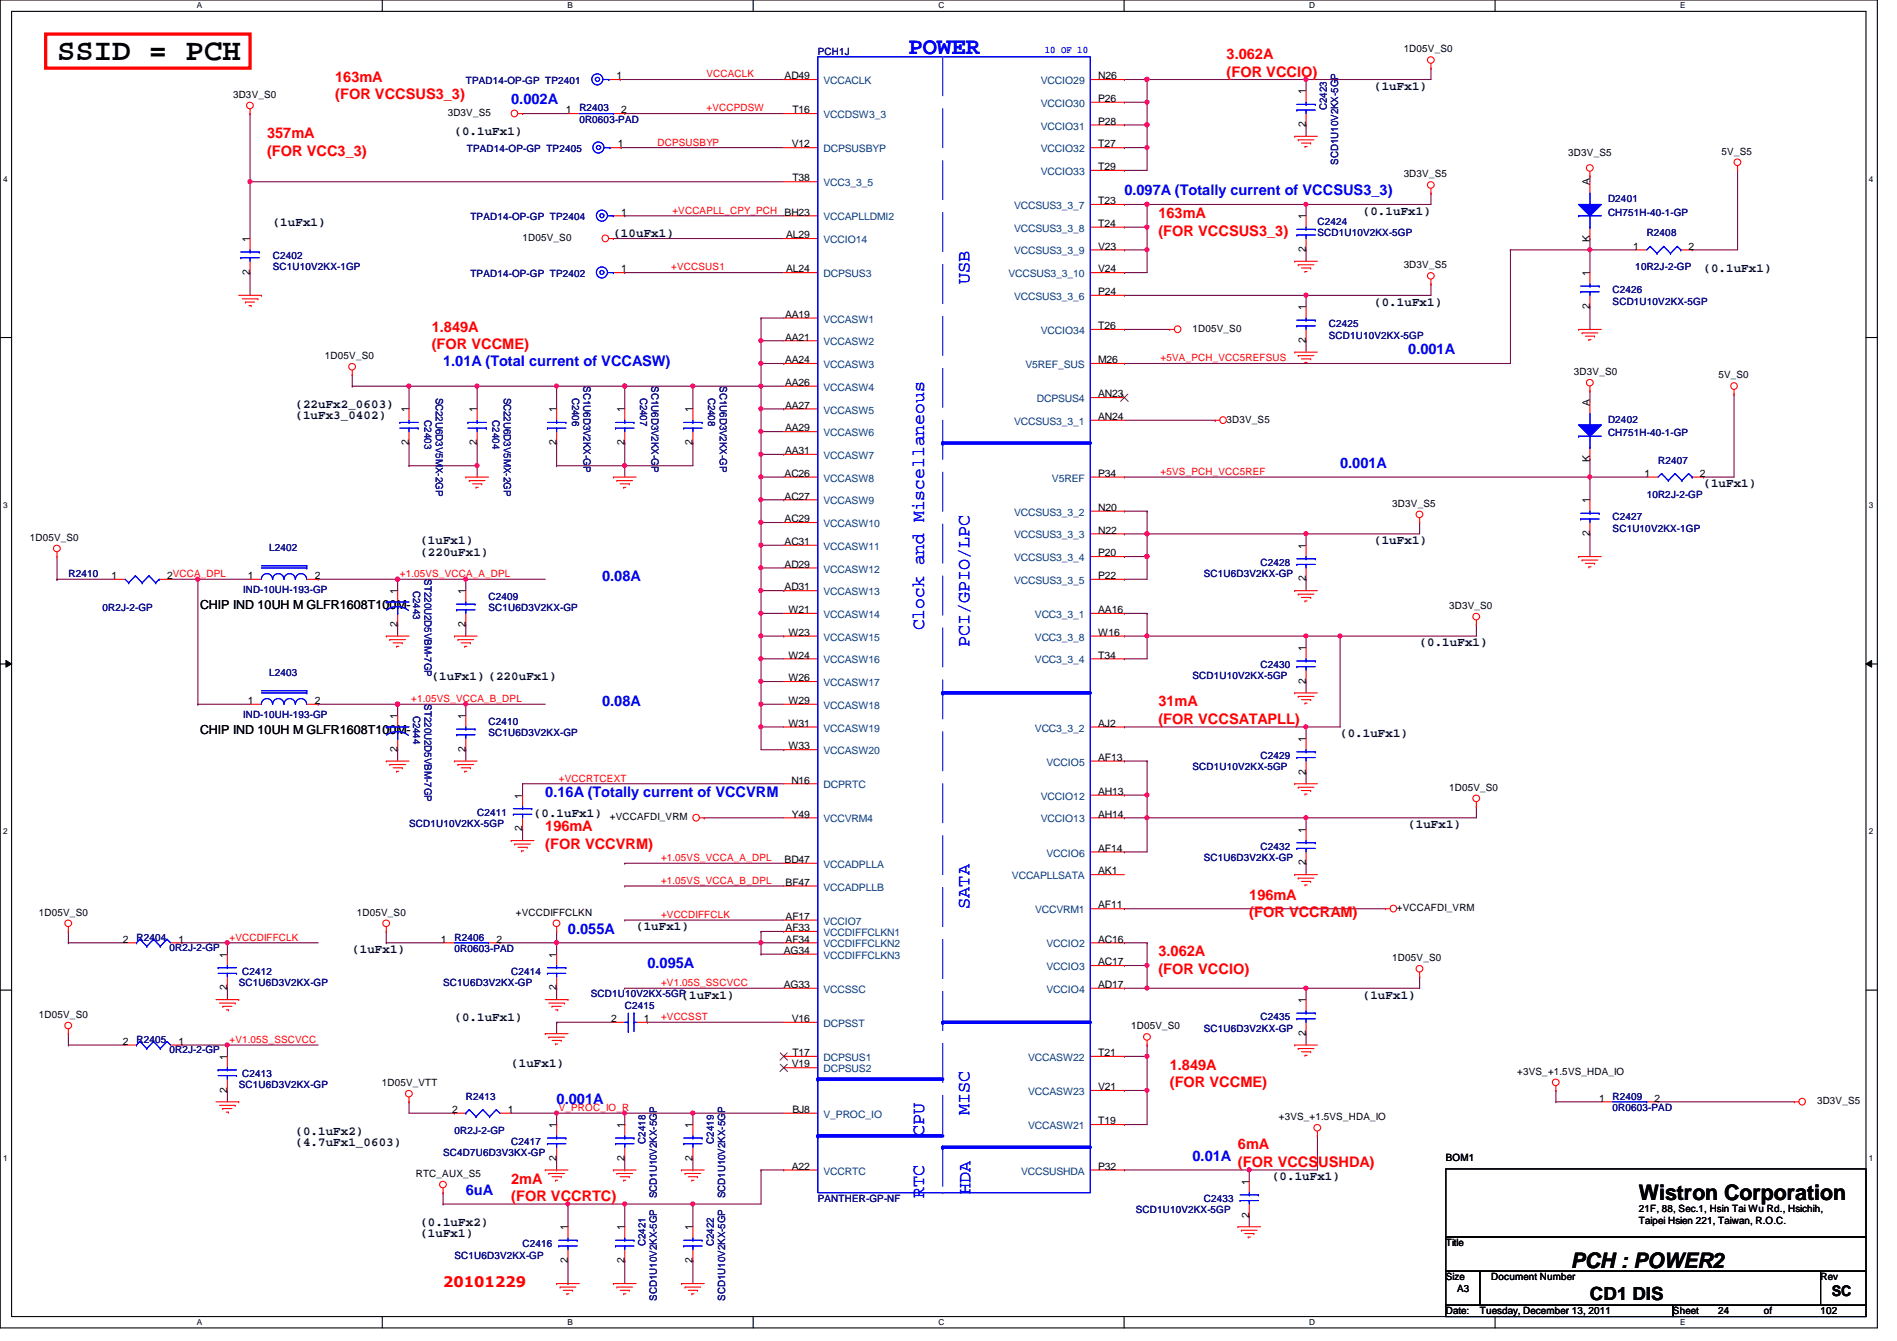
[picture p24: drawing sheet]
<svg xmlns="http://www.w3.org/2000/svg" width="297mm" height="210mm" viewBox="0 0 297 210" stroke-linecap="round" stroke-linejoin="round" font-family="sans-serif">
<defs><g id="words">
<text font-size="4.8" x="8.9" y="9.4">SSID = PCH</text>
<text font-size="3.7" fill="#00f" x="142.3" y="8.5">POWER</text>
<g font-size="3.3">
<text x="256.6" y="187.9">Wistron Corporation</text>
<text x="246" y="198.5">PCH : POWER2</text>
</g>
<g font-size="2.8" fill="#00f">
<text x="151.8" y="44.5" transform="rotate(-90 151.8 44.5)">USB</text>
<text x="144.7" y="98.7" transform="rotate(-90 144.7 98.7)">Clock and Miscellaneous</text>
<text x="151.8" y="101.3" transform="rotate(-90 151.8 101.3)">PCI/GPIO/LPC</text>
<text x="151.8" y="142.2" transform="rotate(-90 151.8 142.2)">SATA</text>
<text x="144.7" y="177.8" transform="rotate(-90 144.7 177.8)">CPU</text>
<text x="151.8" y="174.6" transform="rotate(-90 151.8 174.6)">MISC</text>
<text x="144.7" y="187.6" transform="rotate(-90 144.7 187.6)">RTC</text>
<text x="152" y="186.9" transform="rotate(-90 152 186.9)">HDA</text>
</g>
<text font-size="2.8" x="249" y="203.5">CD1 DIS</text>
<g font-size="2.3" fill="#f00">
<text x="192.1" y="9.2">3.062A</text>
<text x="192.1" y="12">(FOR VCCIO)</text>
<text x="52.5" y="12.8">163mA</text>
<text x="52.5" y="15.5">(FOR VCCSUS3_3)</text>
<text x="41.8" y="21.7">357mA</text>
<text x="41.8" y="24.4">(FOR VCC3_3)</text>
<text x="181.4" y="34.1">163mA</text>
<text x="181.4" y="36.9">(FOR VCCSUS3_3)</text>
<text x="67.6" y="51.9">1.849A</text>
<text x="67.6" y="54.7">(FOR VCCME)</text>
<text x="181.4" y="110.6">31mA</text>
<text x="181.4" y="113.3">(FOR VCCSATAPLL)</text>
<text x="85.4" y="130.1">196mA</text>
<text x="85.4" y="132.9">(FOR VCCVRM)</text>
<text x="195.6" y="140.8">196mA</text>
<text x="195.6" y="143.6">(FOR VCCRAM)</text>
<text x="181.4" y="149.7">3.062A</text>
<text x="181.4" y="152.4">(FOR VCCIO)</text>
<text x="183.2" y="167.5">1.849A</text>
<text x="183.2" y="170.2">(FOR VCCME)</text>
<text x="193.8" y="179.9">6mA</text>
<text x="80" y="185.3">2mA</text>
<text x="193.8" y="182.7">(FOR VCCSUSHDA)</text>
<text x="80" y="188">(FOR VCCRTC)</text>
<text x="69.4" y="201.4">20101229</text>
</g>
<g font-size="2.3" fill="#00f">
<text x="80" y="16.3">0.002A</text>
<text x="176.1" y="30.6">0.097A (Totally current of VCCSUS3_3)</text>
<text x="69.4" y="57.2">1.01A (Total current of VCCASW)</text>
<text x="220.5" y="55.5">0.001A</text>
<text x="209.8" y="73.2">0.001A</text>
<text x="94.3" y="91">0.08A</text>
<text x="94.3" y="110.6">0.08A</text>
<text x="85.4" y="124.8">0.16A (Totally current of VCCVRM</text>
<text x="88.9" y="146.1">0.055A</text>
<text x="101.4" y="151.5">0.095A</text>
<text x="87.2" y="172.8">0.001A</text>
<text x="186.7" y="181.7">0.01A</text>
<text x="72.9" y="187">6uA</text>
</g>
<text font-size="2.3" x="286.8" y="202.9">SC</text>
<g font-size="1.9" fill="#000040">
<text x="215.2" y="14.1">(1uFx1)</text>
<text x="71.2" y="21.2">(0.1uFx1)</text>
<text x="42.7" y="35.4">(1uFx1)</text>
<text x="213.4" y="33.6">(0.1uFx1)</text>
<text x="96.1" y="37.2">(10uFx1)</text>
<text x="215.2" y="47.8">(0.1uFx1)</text>
<text x="266.7" y="42.5">(0.1uFx1)</text>
<text x="46.3" y="65.6">(1uFx3_0402)</text>
<text x="46.3" y="63.8">(22uFx2_0603)</text>
<text x="266.7" y="76.3">(1uFx1)</text>
<text x="65.8" y="87">(220uFx1)</text>
<text x="65.8" y="85.2">(1uFx1)</text>
<text x="215.2" y="85.2">(1uFx1)</text>
<text x="222.3" y="101.2">(0.1uFx1)</text>
<text x="67.6" y="106.5">(1uFx1) (220uFx1)</text>
<text x="209.8" y="115.4">(0.1uFx1)</text>
<text x="83.6" y="127.8">(0.1uFx1)</text>
<text x="220.5" y="129.6">(1uFx1)</text>
<text x="55.2" y="149.2">(1uFx1)</text>
<text x="99.6" y="145.6">(1uFx1)</text>
<text x="71.2" y="159.9">(0.1uFx1)</text>
<text x="106.7" y="156.3">(1uFx1)</text>
<text x="213.4" y="156.3">(1uFx1)</text>
<text x="80" y="167">(1uFx1)</text>
<text x="46.3" y="177.6">(0.1uFx2)</text>
<text x="46.3" y="179.4">(4.7uFx1_0603)</text>
<text x="199.2" y="184.7">(0.1uFx1)</text>
<text x="65.8" y="191.9">(0.1uFx2)</text>
<text x="65.8" y="193.6">(1uFx1)</text>
</g>
<g font-size="1.9">
<text x="31.3" y="95.3">CHIP IND 10UH M GLFR1608T100M-</text>
<text x="31.3" y="114.9">CHIP IND 10UH M GLFR1608T100M-</text>
</g>
<g font-size="1.6" fill="#000080">
<text x="128.1" y="8.6">PCH1J</text>
<text x="72.9" y="13.2">TPAD14-OP-GP TP2401</text>
<text x="90.7" y="17.4">R2403</text>
<text x="207.8" y="17.2" transform="rotate(-90 207.8 17.2)">C2423</text>
<text x="73.1" y="23.8">TPAD14-OP-GP TP2405</text>
<text x="90.7" y="19.2">0R0603-PAD</text>
<text x="209.5" y="25.8" transform="rotate(-90 209.5 25.8)">SCD1U10V2KX-5GP</text>
<text x="73.7" y="34.5">TPAD14-OP-GP TP2404</text>
<text x="206.3" y="35.2">C2424</text>
<text x="251.8" y="33.8">CH751H-40-1-GP</text>
<text x="251.8" y="31.7">D2401</text>
<text x="42.7" y="40.6">C2402</text>
<text x="206.3" y="37">SCD1U10V2KX-5GP</text>
<text x="257.8" y="37">R2408</text>
<text x="42.7" y="42.3">SC1U10V2KX-1GP</text>
<text x="73.7" y="43.4">TPAD14-OP-GP TP2402</text>
<text x="252.5" y="47.7">SCD1U10V2KX-5GP</text>
<text x="252.5" y="45.9">C2426</text>
<text x="256.1" y="42.3">10R2J-2-GP</text>
<text x="208.1" y="53">SCD1U10V2KX-5GP</text>
<text x="208.1" y="51.2">C2425</text>
<text x="66.5" y="65.8" transform="rotate(90 66.5 65.8)">C2403</text>
<text x="68.2" y="62.2" transform="rotate(90 68.2 62.2)">SC22U6D3V5MX-2GP</text>
<text x="77.1" y="65.8" transform="rotate(90 77.1 65.8)">C2404</text>
<text x="78.9" y="62.2" transform="rotate(90 78.9 62.2)">SC22U6D3V5MX-2GP</text>
<text x="89.6" y="62.2" transform="rotate(90 89.6 62.2)">C2406</text>
<text x="91.4" y="60.5" transform="rotate(90 91.4 60.5)">SC1U6D3V2KX-GP</text>
<text x="100.2" y="62.2" transform="rotate(90 100.2 62.2)">C2407</text>
<text x="102" y="60.5" transform="rotate(90 102 60.5)">SC1U6D3V2KX-GP</text>
<text x="110.9" y="62.2" transform="rotate(90 110.9 62.2)">C2408</text>
<text x="112.7" y="60.5" transform="rotate(90 112.7 60.5)">SC1U6D3V2KX-GP</text>
<text x="251.8" y="68.3">CH751H-40-1-GP</text>
<text x="251.8" y="66.2">D2402</text>
<text x="257.8" y="77.9">10R2J-2-GP</text>
<text x="259.6" y="72.6">R2407</text>
<text x="252.5" y="83.2">SC1U10V2KX-1GP</text>
<text x="252.5" y="81.4">C2427</text>
<text x="42.2" y="86.2">L2402</text>
<text x="197.4" y="88.6">C2428</text>
<text x="10.7" y="90.3">R2410</text>
<text x="16" y="95.7">0R2J-2-GP</text>
<text x="38.1" y="92.8">IND-10UH-193-GP</text>
<text x="64.7" y="92.5" transform="rotate(90 64.7 92.5)">C2443</text>
<text x="66.5" y="90.7" transform="rotate(90 66.5 90.7)">ST220U2D5VBM-7GP</text>
<text x="76.5" y="95.7">SC1U6D3V2KX-GP</text>
<text x="76.5" y="93.9">C2409</text>
<text x="188.5" y="90.3">SC1U6D3V2KX-GP</text>
<text x="42.2" y="105.8">L2403</text>
<text x="186.7" y="106.3">SCD1U10V2KX-5GP</text>
<text x="197.4" y="104.6">C2430</text>
<text x="38.1" y="112.4">IND-10UH-193-GP</text>
<text x="64.7" y="112" transform="rotate(90 64.7 112)">C2444</text>
<text x="66.5" y="110.2" transform="rotate(90 66.5 110.2)">ST220U2D5VBM-7GP</text>
<text x="76.5" y="113.5">C2410</text>
<text x="76.5" y="115.2">SC1U6D3V2KX-GP</text>
<text x="197.4" y="118.8">C2429</text>
<text x="186.7" y="120.6">SCD1U10V2KX-5GP</text>
<text x="64" y="129.5">SCD1U10V2KX-5GP</text>
<text x="74.7" y="127.7">C2411</text>
<text x="188.5" y="134.8">SC1U6D3V2KX-GP</text>
<text x="197.4" y="133">C2432</text>
<text x="21.4" y="147.2">R2404</text>
<text x="26.5" y="148.8">0R2J-2-GP</text>
<text x="71.2" y="149">0R0603-PAD</text>
<text x="71.2" y="147.2">R2406</text>
<text x="37.4" y="154.3">SC1U6D3V2KX-GP</text>
<text x="37.9" y="152.6">C2412</text>
<text x="69.4" y="154.3">SC1U6D3V2KX-GP</text>
<text x="80" y="152.6">C2414</text>
<text x="92.5" y="156.1">SCD1U10V2KX-5GP</text>
<text x="97.8" y="157.9">C2415</text>
<text x="188.5" y="161.5">SC1U6D3V2KX-GP</text>
<text x="197.4" y="159.7">C2435</text>
<text x="21.4" y="163.2">R2405</text>
<text x="26.5" y="164.8">0R2J-2-GP</text>
<text x="37.4" y="170.3">SC1U6D3V2KX-GP</text>
<text x="37.9" y="168.6">C2413</text>
<text x="72.9" y="172.1">R2413</text>
<text x="252.5" y="173.9">0R0603-PAD</text>
<text x="252.5" y="172.1">R2409</text>
<text x="71.2" y="177.5">0R2J-2-GP</text>
<text x="80" y="179.2">C2417</text>
<text x="101.1" y="179" transform="rotate(-90 101.1 179)">C2418</text>
<text x="111.8" y="179" transform="rotate(-90 111.8 179)">C2419</text>
<text x="69.4" y="181">SC4D7U6D3V3KX-GP</text>
<text x="102.9" y="187.6" transform="rotate(-90 102.9 187.6)">SCD1U10V2KX-5GP</text>
<text x="113.5" y="187.6" transform="rotate(-90 113.5 187.6)">SCD1U10V2KX-5GP</text>
<text x="128.1" y="188.1">PANTHER-GP-NF</text>
<text x="177.8" y="189.9">SCD1U10V2KX-5GP</text>
<text x="188.5" y="188.1">C2433</text>
<text x="71.2" y="197">SC1U6D3V2KX-GP</text>
<text x="81.8" y="195.2">C2416</text>
<text x="101.1" y="195" transform="rotate(-90 101.1 195)">C2421</text>
<text x="111.8" y="195" transform="rotate(-90 111.8 195)">C2422</text>
<text x="102.9" y="203.6" transform="rotate(-90 102.9 203.6)">SCD1U10V2KX-5GP</text>
<text x="113.5" y="203.6" transform="rotate(-90 113.5 203.6)">SCD1U10V2KX-5GP</text>
</g>
<text font-size="1.6" fill="#00f" x="163.6" y="8.3">10 OF 10</text>
<g font-size="1.6">
<text x="219.8" y="8.2">1D05V_S0</text>
<text x="36.5" y="15.3">3D3V_S0</text>
<text x="88.6" y="17.7">1</text>
<text x="96.6" y="12.4">1</text>
<text x="97.3" y="17.7">2</text>
<text x="122.9" y="12.4">AD49</text>
<text x="124.1" y="17.7">T16</text>
<text x="172" y="12.4">N26</text>
<text x="172" y="16">P26</text>
<text x="204.5" y="14.8" transform="rotate(-90 204.5 14.8)">1</text>
<text x="70.1" y="18.2">3D3V_S5</text>
<text x="96.7" y="23.1">1</text>
<text x="124" y="23.1">V12</text>
<text x="172" y="19.5">P28</text>
<text x="172" y="23.1">T27</text>
<text x="204.5" y="19.9" transform="rotate(-90 204.5 19.9)">2</text>
<text x="124.1" y="28.4">T38</text>
<text x="172" y="26.6">T29</text>
<text x="219.8" y="27.8">3D3V_S5</text>
<text x="245.6" y="24.4">3D3V_S5</text>
<text x="248.9" y="29" transform="rotate(-90 248.9 29)">A</text>
<text x="269.6" y="24.2">5V_S5</text>
<text x="97.3" y="33.7">1</text>
<text x="122.9" y="33.7">BH23</text>
<text x="172" y="35.5">T24</text>
<text x="172" y="32">T23</text>
<text x="204.5" y="34.3" transform="rotate(-90 204.5 34.3)">1</text>
<text x="39.1" y="37.9" transform="rotate(-90 39.1 37.9)">1</text>
<text x="81.8" y="37.7">1D05V_S0</text>
<text x="123.1" y="37.3">AL29</text>
<text x="172" y="39.1">V23</text>
<text x="204.5" y="39.5" transform="rotate(-90 204.5 39.5)">2</text>
<text x="219.8" y="42">3D3V_S5</text>
<text x="248.9" y="37.9" transform="rotate(-90 248.9 37.9)">K</text>
<text x="255.7" y="39.1">1</text>
<text x="264.4" y="39.1">2</text>
<text x="39.1" y="43" transform="rotate(-90 39.1 43)">2</text>
<text x="97.3" y="42.6">1</text>
<text x="123.1" y="42.6">AL24</text>
<text x="172" y="42.6">V24</text>
<text x="172" y="46.2">P24</text>
<text x="248.9" y="43.2" transform="rotate(-90 248.9 43.2)">1</text>
<text x="122.9" y="49.7">AA19</text>
<text x="122.9" y="53.3">AA21</text>
<text x="172" y="51.5">T26</text>
<text x="186.7" y="51.9">1D05V_S0</text>
<text x="204.5" y="53.7" transform="rotate(-90 204.5 53.7)">2</text>
<text x="204.5" y="48.6" transform="rotate(-90 204.5 48.6)">1</text>
<text x="248.9" y="48.3" transform="rotate(-90 248.9 48.3)">2</text>
<text x="50.9" y="56.2">1D05V_S0</text>
<text x="122.9" y="56.9">AA24</text>
<text x="172" y="56.9">M26</text>
<text x="246.5" y="58.7">3D3V_S0</text>
<text x="269.1" y="59.2">5V_S0</text>
<text x="64" y="64.6" transform="rotate(-90 64 64.6)">1</text>
<text x="74.7" y="64.6" transform="rotate(-90 74.7 64.6)">1</text>
<text x="87.1" y="64.6" transform="rotate(-90 87.1 64.6)">1</text>
<text x="97.8" y="64.6" transform="rotate(-90 97.8 64.6)">1</text>
<text x="108.5" y="64.6" transform="rotate(-90 108.5 64.6)">1</text>
<text x="122.9" y="64">AA27</text>
<text x="122.9" y="60.4">AA26</text>
<text x="172" y="62.2">AN23</text>
<text x="172" y="65.7">AN24</text>
<text x="248.9" y="63.5" transform="rotate(-90 248.9 63.5)">A</text>
<text x="64" y="69.7" transform="rotate(-90 64 69.7)">2</text>
<text x="74.7" y="69.7" transform="rotate(-90 74.7 69.7)">2</text>
<text x="87.1" y="69.7" transform="rotate(-90 87.1 69.7)">2</text>
<text x="97.8" y="69.7" transform="rotate(-90 97.8 69.7)">2</text>
<text x="108.5" y="69.7" transform="rotate(-90 108.5 69.7)">2</text>
<text x="122.9" y="67.5">AA29</text>
<text x="122.9" y="71.1">AA31</text>
<text x="192.1" y="66.2">3D3V_S5</text>
<text x="122.9" y="74.6">AC26</text>
<text x="172" y="74.6">P34</text>
<text x="248.9" y="72.4" transform="rotate(-90 248.9 72.4)">K</text>
<text x="257.5" y="74.6">1</text>
<text x="266.2" y="74.6">2</text>
<text x="122.9" y="78.2">AC27</text>
<text x="122.9" y="81.7">AC29</text>
<text x="172" y="80">N20</text>
<text x="172" y="83.5">N22</text>
<text x="218" y="79.3">3D3V_S5</text>
<text x="248.9" y="83.9" transform="rotate(-90 248.9 83.9)">2</text>
<text x="248.9" y="78.8" transform="rotate(-90 248.9 78.8)">1</text>
<text x="4.7" y="84.7">1D05V_S0</text>
<text x="122.9" y="85.3">AC31</text>
<text x="122.9" y="88.9">AD29</text>
<text x="172" y="87.1">P20</text>
<text x="204.5" y="85.9" transform="rotate(-90 204.5 85.9)">1</text>
<text x="17.5" y="90.6">1</text>
<text x="26.2" y="90.6">2VCCA_DPL</text>
<text x="38.8" y="90.6">1</text>
<text x="49.3" y="90.6">2</text>
<text x="62.2" y="93" transform="rotate(-90 62.2 93)">1</text>
<text x="72.9" y="93" transform="rotate(-90 72.9 93)">1</text>
<text x="122.9" y="92.4">AD31</text>
<text x="123.4" y="96">W21</text>
<text x="172" y="96">AA16</text>
<text x="172" y="90.6">P22</text>
<text x="204.5" y="91" transform="rotate(-90 204.5 91)">2</text>
<text x="226.9" y="95.3">3D3V_S0</text>
<text x="62.2" y="98.1" transform="rotate(-90 62.2 98.1)">2</text>
<text x="72.9" y="98.1" transform="rotate(-90 72.9 98.1)">2</text>
<text x="123.4" y="99.5">W23</text>
<text x="172" y="99.5">W16</text>
<text x="204.5" y="101.9" transform="rotate(-90 204.5 101.9)">1</text>
<text x="123.4" y="103.1">W24</text>
<text x="123.4" y="106.6">W26</text>
<text x="172" y="103.1">T34</text>
<text x="204.5" y="107" transform="rotate(-90 204.5 107)">2</text>
<text x="38.8" y="110.2">1</text>
<text x="49.3" y="110.2">2</text>
<text x="62.2" y="112.6" transform="rotate(-90 62.2 112.6)">1</text>
<text x="72.9" y="112.6" transform="rotate(-90 72.9 112.6)">1</text>
<text x="123.4" y="110.2">W29</text>
<text x="123.4" y="113.7">W31</text>
<text x="172" y="113.7">AJ2</text>
<text x="62.2" y="117.7" transform="rotate(-90 62.2 117.7)">2</text>
<text x="72.9" y="117.7" transform="rotate(-90 72.9 117.7)">2</text>
<text x="123.4" y="117.3">W33</text>
<text x="172" y="119.1">AF13</text>
<text x="204.5" y="116.1" transform="rotate(-90 204.5 116.1)">1</text>
<text x="81.8" y="125" transform="rotate(-90 81.8 125)">1</text>
<text x="123.9" y="122.6">N16</text>
<text x="172" y="124.4">AH13</text>
<text x="204.5" y="121.2" transform="rotate(-90 204.5 121.2)">2</text>
<text x="226.9" y="123.8">1D05V_S0</text>
<text x="81.8" y="130.1" transform="rotate(-90 81.8 130.1)">2</text>
<text x="95.5" y="128.4">+VCCAFDI_VRM</text>
<text x="124" y="128">Y49</text>
<text x="172" y="128">AH14</text>
<text x="204.5" y="130.3" transform="rotate(-90 204.5 130.3)">1</text>
<text x="122.9" y="135.1">BD47</text>
<text x="172" y="133.3">AF14</text>
<text x="172" y="136.9">AK1</text>
<text x="204.5" y="135.5" transform="rotate(-90 204.5 135.5)">2</text>
<text x="6.1" y="143.3">1D05V_S0</text>
<text x="55.9" y="143.3">1D05V_S0</text>
<text x="80.8" y="143.3">+VCCDIFFCLKN</text>
<text x="123" y="138.6">BF47</text>
<text x="123" y="144">AF17</text>
<text x="172" y="142.2">AF11</text>
<text x="218.7" y="142.6">+VCCAFDI_VRM</text>
<text x="19.3" y="147.5">2</text>
<text x="27.9" y="147.5">1</text>
<text x="35.6" y="149.9" transform="rotate(-90 35.6 149.9)">1</text>
<text x="69" y="147.5">1</text>
<text x="77.7" y="147.5">2</text>
<text x="87.1" y="149.9" transform="rotate(-90 87.1 149.9)">1</text>
<text x="122.7" y="149.3">AG34</text>
<text x="123" y="145.8">AF33</text>
<text x="123" y="147.5">AF34</text>
<text x="172" y="147.5">AC16</text>
<text x="35.6" y="155" transform="rotate(-90 35.6 155)">2</text>
<text x="87.1" y="155" transform="rotate(-90 87.1 155)">2</text>
<text x="122.7" y="154.6">AG33</text>
<text x="172" y="154.6">AD17</text>
<text x="172" y="151.1">AC17</text>
<text x="218" y="150.5">1D05V_S0</text>
<text x="6.1" y="159.3">1D05V_S0</text>
<text x="95.7" y="160">2</text>
<text x="100.8" y="160">1</text>
<text x="124" y="160">V16</text>
<text x="177.1" y="161.1">1D05V_S0</text>
<text x="204.5" y="157" transform="rotate(-90 204.5 157)">1</text>
<text x="19.3" y="163.5">2</text>
<text x="27.9" y="163.5">1</text>
<text x="35.6" y="165.9" transform="rotate(-90 35.6 165.9)">1</text>
<text x="124" y="167.1">V19</text>
<text x="124.1" y="165.3">T17</text>
<text x="172" y="165.3">T21</text>
<text x="204.5" y="162.1" transform="rotate(-90 204.5 162.1)">2</text>
<text x="35.6" y="171" transform="rotate(-90 35.6 171)">2</text>
<text x="59.8" y="170">1D05V_VTT</text>
<text x="172" y="170.6">V21</text>
<text x="237.6" y="168.2">+3VS_+1.5VS_HDA_IO</text>
<text x="250.4" y="172.4">1</text>
<text x="259.1" y="172.4">2</text>
<text x="284.5" y="172.8">3D3V_S5</text>
<text x="70.8" y="174.2">2</text>
<text x="79.5" y="174.2">1</text>
<text x="87.1" y="176.6" transform="rotate(-90 87.1 176.6)">1</text>
<text x="97.8" y="176.6" transform="rotate(-90 97.8 176.6)">1</text>
<text x="108.5" y="176.6" transform="rotate(-90 108.5 176.6)">1</text>
<text x="124.1" y="174.2">BJ8</text>
<text x="172" y="176">T19</text>
<text x="200.2" y="175.3">+3VS_+1.5VS_HDA_IO</text>
<text x="65.1" y="184.2">RTC_AUX_S5</text>
<text x="87.1" y="181.7" transform="rotate(-90 87.1 181.7)">2</text>
<text x="97.8" y="181.7" transform="rotate(-90 97.8 181.7)">2</text>
<text x="108.5" y="181.7" transform="rotate(-90 108.5 181.7)">2</text>
<text x="124" y="183.1">A22</text>
<text x="172" y="183.1">P32</text>
<text x="195.6" y="185.5" transform="rotate(-90 195.6 185.5)">1</text>
<text x="226.4" y="181.7">BOM1</text>
<text x="195.6" y="190.6" transform="rotate(-90 195.6 190.6)">2</text>
<text x="256.6" y="191.6">Taipei Hsien 221, Taiwan, R.O.C.</text>
<text x="256.6" y="189.7">21F, 88, Sec.1, Hsin Tai Wu Rd., Hsichih,</text>
<text x="88.9" y="197.7" transform="rotate(-90 88.9 197.7)">2</text>
<text x="88.9" y="192.6" transform="rotate(-90 88.9 192.6)">1</text>
<text x="97.8" y="197.7" transform="rotate(-90 97.8 197.7)">2</text>
<text x="97.8" y="192.6" transform="rotate(-90 97.8 192.6)">1</text>
<text x="108.5" y="197.7" transform="rotate(-90 108.5 197.7)">2</text>
<text x="108.5" y="192.6" transform="rotate(-90 108.5 192.6)">1</text>
<text x="226.4" y="195.1">Title</text>
<text x="226.4" y="200.4">Size</text>
<text x="228.2" y="202.2">A3</text>
<text x="233.5" y="200.4">Document Number</text>
<text x="285.1" y="200.4">Rev</text>
<text x="226.4" y="205.7">Date:</text>
<text x="231.7" y="205.7">Tuesday, December 13, 2011</text>
<text x="261.9" y="205.7">Sheet</text>
<text x="269.1" y="205.7">24</text>
<text x="276.2" y="205.7">of</text>
<text x="285.1" y="205.7">102</text>
</g>
<g font-size="1.6" fill="#f00">
<text x="110.6" y="12.1">VCCACLK</text>
<text x="110.6" y="17.4">+VCCPDSW</text>
<text x="103" y="22.8">DCPSUSBYP</text>
<text x="105.3" y="33.4">+VCCAPLL_CPY_PCH</text>
<text x="105.1" y="42.3">+VCCSUS1</text>
<text x="181.7" y="56.6">+5VA_PCH_VCC5REFSUS</text>
<text x="181.7" y="74.3">+5VS_PCH_VCC5REF</text>
<text x="62.6" y="90.3">+1.05VS_VCCA_A_DPL</text>
<text x="64.4" y="109.9">+1.05VS_VCCA_B_DPL</text>
<text x="87.5" y="122.3">+VCCRTCEXT</text>
<text x="103.5" y="134.8">+1.05VS_VCCA_A_DPL</text>
<text x="103.5" y="143.7">+VCCDIFFCLK</text>
<text x="103.5" y="138.3">+1.05VS_VCCA_B_DPL</text>
<text x="35.9" y="147.2">+VCCDIFFCLK</text>
<text x="103.5" y="154.3">+V1.05S_SSCVCC</text>
<text x="103.5" y="159.7">+VCCSST</text>
<text x="35.9" y="163.2">+V1.05S_SSCVCC</text>
<text x="87.5" y="173.9">V_PROC_IO_R</text>
</g>
<g font-size="1.6" fill="#004080">
<text x="128.9" y="13.2">VCCACLK</text>
<text x="163" y="13.2">VCCIO29</text>
<text x="163" y="16.7">VCCIO30</text>
<text x="128.9" y="23.8">DCPSUSBYP</text>
<text x="128.9" y="18.5">VCCDSW3_3</text>
<text x="163" y="20.3">VCCIO31</text>
<text x="163" y="23.8">VCCIO32</text>
<text x="128.9" y="29.2">VCC3_3_5</text>
<text x="163" y="27.4">VCCIO33</text>
<text x="128.9" y="34.5">VCCAPLLDMI2</text>
<text x="158.8" y="32.7">VCCSUS3_3_7</text>
<text x="128.9" y="38.1">VCCIO14</text>
<text x="158.8" y="39.8">VCCSUS3_3_9</text>
<text x="158.8" y="36.3">VCCSUS3_3_8</text>
<text x="128.9" y="43.4">DCPSUS3</text>
<text x="157.9" y="43.4">VCCSUS3_3_10</text>
<text x="158.8" y="46.9">VCCSUS3_3_6</text>
<text x="128.9" y="50.5">VCCASW1</text>
<text x="163" y="52.3">VCCIO34</text>
<text x="128.9" y="54.1">VCCASW2</text>
<text x="128.9" y="57.6">VCCASW3</text>
<text x="160.6" y="57.6">V5REF_SUS</text>
<text x="128.9" y="64.7">VCCASW5</text>
<text x="128.9" y="61.2">VCCASW4</text>
<text x="162.3" y="62.9">DCPSUS4</text>
<text x="128.9" y="68.3">VCCASW6</text>
<text x="128.9" y="71.8">VCCASW7</text>
<text x="158.8" y="66.5">VCCSUS3_3_1</text>
<text x="128.9" y="75.4">VCCASW8</text>
<text x="164.7" y="75.4">V5REF</text>
<text x="128.9" y="79">VCCASW9</text>
<text x="128.9" y="82.5">VCCASW10</text>
<text x="158.8" y="80.7">VCCSUS3_3_2</text>
<text x="128.9" y="86.1">VCCASW11</text>
<text x="128.9" y="89.6">VCCASW12</text>
<text x="158.8" y="84.3">VCCSUS3_3_3</text>
<text x="158.8" y="87.8">VCCSUS3_3_4</text>
<text x="128.9" y="93.2">VCCASW13</text>
<text x="158.8" y="91.4">VCCSUS3_3_5</text>
<text x="128.9" y="96.7">VCCASW14</text>
<text x="128.9" y="100.3">VCCASW15</text>
<text x="162" y="96.7">VCC3_3_1</text>
<text x="162" y="100.3">VCC3_3_8</text>
<text x="128.9" y="103.8">VCCASW16</text>
<text x="128.9" y="107.4">VCCASW17</text>
<text x="162" y="103.8">VCC3_3_4</text>
<text x="128.9" y="111">VCCASW18</text>
<text x="128.9" y="114.5">VCCASW19</text>
<text x="128.9" y="118.1">VCCASW20</text>
<text x="162" y="114.5">VCC3_3_2</text>
<text x="163.9" y="119.8">VCCIO5</text>
<text x="128.9" y="123.4">DCPRTC</text>
<text x="163" y="125.2">VCCIO12</text>
<text x="128.9" y="128.7">VCCVRM4</text>
<text x="163" y="128.7">VCCIO13</text>
<text x="128.9" y="135.8">VCCADPLLA</text>
<text x="158.5" y="137.6">VCCAPLLSATA</text>
<text x="163.9" y="134.1">VCCIO6</text>
<text x="128.9" y="139.4">VCCADPLLB</text>
<text x="162.1" y="143">VCCVRM1</text>
<text x="128.9" y="146.5">VCCDIFFCLKN1</text>
<text x="128.9" y="148.3">VCCDIFFCLKN2</text>
<text x="128.9" y="144.7">VCCIO7</text>
<text x="163.9" y="148.3">VCCIO2</text>
<text x="128.9" y="155.4">VCCSSC</text>
<text x="128.9" y="150.1">VCCDIFFCLKN3</text>
<text x="163.9" y="155.4">VCCIO4</text>
<text x="163.9" y="151.8">VCCIO3</text>
<text x="128.9" y="160.7">DCPSST</text>
<text x="128.9" y="166.1">DCPSUS1</text>
<text x="128.9" y="167.9">DCPSUS2</text>
<text x="161" y="166.1">VCCASW22</text>
<text x="161" y="171.4">VCCASW23</text>
<text x="128.9" y="175">V_PROC_IO</text>
<text x="161" y="176.7">VCCASW21</text>
<text x="128.9" y="183.9">VCCRTC</text>
<text x="159.9" y="183.9">VCCSUSHDA</text>
</g>
<g font-size="1.3">
<text x="30.8" y="1.3">A</text>
<text x="88.9" y="1.3">B</text>
<text x="146.9" y="1.3">C</text>
<text x="205" y="1.3">D</text>
<text x="263.1" y="1.3">E</text>
<text x=".5" y="28.4">4</text>
<text x="292.6" y="28.4">4</text>
<text x=".5" y="79.5">3</text>
<text x="292.6" y="79.5">3</text>
<text x=".5" y="130.6">2</text>
<text x="292.6" y="130.6">2</text>
<text x=".5" y="181.7">1</text>
<text x="292.6" y="181.7">1</text>
<text x="30.8" y="207.4">A</text>
<text x="88.9" y="207.4">B</text>
<text x="146.9" y="207.4">C</text>
<text x="205" y="207.4">D</text>
<text x="263.1" y="207.4">E</text>
</g>
</g></defs>
<path d="M0 0h294v207.9h-294zM1.8 1.8h290.4v204.3h-290.4z" fill="none" stroke="#000" stroke-width=".17"/>
<g fill="#fff">
<path d="M30.8 .2h.8v1.4h-.8z"/>
<path d="M30.8 206.2h.8v1.4h-.8z"/>
</g>
<path d="M59.9 0v1.8M59.9 206.1v1.8" fill="none" stroke="#000" stroke-width=".17"/>
<g fill="#fff">
<path d="M88.9 .2h.8v1.4h-.8z"/>
<path d="M88.9 206.2h.8v1.4h-.8z"/>
</g>
<path d="M117.9 0v1.8M117.9 206.1v1.8" fill="none" stroke="#000" stroke-width=".17"/>
<g fill="#fff">
<path d="M146.9 .2h.9v1.4h-.9z"/>
<path d="M146.9 206.2h.9v1.4h-.9z"/>
</g>
<path d="M176 0v1.8M176 206.1v1.8" fill="none" stroke="#000" stroke-width=".17"/>
<g fill="#fff">
<path d="M205 .2h.9v1.4h-.9z"/>
<path d="M205 206.2h.9v1.4h-.9z"/>
</g>
<path d="M234.1 0v1.8M234.1 206.1v1.8" fill="none" stroke="#000" stroke-width=".17"/>
<g fill="#fff">
<path d="M263.1 .2h.8v1.4h-.8z"/>
<path d="M263.1 206.2h.8v1.4h-.8z"/>
<path d="M.5 27.3h.7v1.4h-.7z"/>
<path d="M292.6 27.3h.7v1.4h-.7z"/>
<path d="M.5 78.4h.7v1.4h-.7z"/>
<path d="M292.6 78.4h.7v1.4h-.7z"/>
</g>
<path d="M0 52.8h1.8M292.2 52.8h1.8" fill="none" stroke="#000" stroke-width=".17"/>
<g fill="#fff">
<path d="M.5 129.5h.7v1.4h-.7z"/>
<path d="M292.6 129.5h.7v1.4h-.7z"/>
</g>
<path d="M0 103.9h1.8M292.2 103.9h1.8" fill="none" stroke="#000" stroke-width=".17"/>
<path d="M.9 103.4l.9 .5-.9 .5zM292.2 103.9l.9-.5v1z" fill="#000"/>
<path d="M.9 103.4l.9 .5-.9 .5zM292.2 103.9l.9-.5v1z" fill="none" stroke="#000" stroke-width=".16"/>
<g fill="#fff">
<path d="M.5 180.5h.7v1.4h-.7z"/>
<path d="M292.6 180.5h.7v1.4h-.7z"/>
</g>
<path d="M0 155h1.8M292.2 155h1.8" fill="none" stroke="#000" stroke-width=".17"/>
<path d="M179.6 154.7h24.9M179.6 154.7h.1" fill="none" stroke="#800040" stroke-width=".17"/>
<circle cx="179.6" cy="154.7" r=".32" fill="#f0f"/>
<circle cx="179.6" cy="154.7" r=".32" fill="none" stroke="#f0f" stroke-width=".17"/>
<path d="M72.9 90.7h12.5M72.9 90.7h.1M72.9 90.7v1.8" fill="none" stroke="#800040" stroke-width=".17"/>
<circle cx="72.9" cy="90.7" r=".32" fill="#f0f"/>
<circle cx="72.9" cy="90.7" r=".32" fill="none" stroke="#f0f" stroke-width=".17"/>
<path d="M31 90.7h.1M31 90.7v19.5" fill="none" stroke="#800040" stroke-width=".17"/>
<circle cx="30.9" cy="90.7" r=".33" fill="#f0f"/>
<circle cx="30.9" cy="90.7" r=".33" fill="none" stroke="#f0f" stroke-width=".17"/>
<path d="M31 90.7h.1M31 90.7h8.2M72.9 97.8h.1M72.9 97.8v1.8M31 110.2h.1M31 110.2h8.2M72.9 110.2h12.5M72.9 110.2h.1M72.9 117.3h.1M72.9 110.2v1.8M72.9 117.3v1.8" fill="none" stroke="#800040" stroke-width=".17"/>
<circle cx="72.9" cy="110.2" r=".32" fill="#f0f"/>
<circle cx="72.9" cy="110.2" r=".32" fill="none" stroke="#f0f" stroke-width=".17"/>
<path d="M62.3 90.7h.1M62.3 90.7v1.8" fill="none" stroke="#800040" stroke-width=".17"/>
<circle cx="62.2" cy="90.7" r=".32" fill="#f0f"/>
<circle cx="62.2" cy="90.7" r=".32" fill="none" stroke="#f0f" stroke-width=".17"/>
<path d="M62.3 97.8h.1M62.3 97.8v1.8M62.3 117.3h.1M62.3 110.2h.1M62.3 110.2v1.8M62.3 117.3v1.8" fill="none" stroke="#800040" stroke-width=".17"/>
<circle cx="62.2" cy="110.2" r=".32" fill="#f0f"/>
<circle cx="62.2" cy="110.2" r=".32" fill="none" stroke="#f0f" stroke-width=".17"/>
<path d="M249 71.8h.1M249 74.7h.1M249 71.8v2.9M249 74.7h8.8" fill="none" stroke="#800040" stroke-width=".17"/>
<circle cx="248.9" cy="74.6" r=".32" fill="#f0f"/>
<circle cx="248.9" cy="74.6" r=".32" fill="none" stroke="#f0f" stroke-width=".17"/>
<path d="M97.8 42.7h24.9M97.8 42.7h.1M119.2 74.7h.1M119.2 78.2h.1M119.2 74.7v3.5M119.2 74.7h3.5M204.5 83.6h.1M204.5 83.6v1.7M97.8 154.7h24.9M97.8 154.7h.1" fill="none" stroke="#800040" stroke-width=".17"/>
<circle cx="119.1" cy="78.2" r=".32" fill="#f0f"/>
<circle cx="119.1" cy="78.2" r=".32" fill="none" stroke="#f0f" stroke-width=".17"/>
<g fill="none" stroke="#800040" stroke-width=".17">
<path d="M39.2 28.4h83.5M39.2 28.4h.1M176.1 39.1h.1M176.1 39.1h3.5M179.6 39.1h.1M179.6 39.1v3.6M204.5 39.1h.1M204.5 39.1v1.8M119.2 85.3h.1M119.2 81.8h.1M119.2 81.8v3.5M119.2 85.3h3.5"/>
<path d="M204.5 113.8h.1M204.5 113.8v1.8"/>
</g>
<circle cx="179.6" cy="39.1" r=".32" fill="#f0f"/>
<circle cx="179.6" cy="39.1" r=".32" fill="none" stroke="#f0f" stroke-width=".17"/>
<path d="M176.1 19.6h.1M176.1 19.6h3.5M179.6 23.1h.1M179.6 23.1v3.6" fill="none" stroke="#800040" stroke-width=".17"/>
<circle cx="179.6" cy="23.1" r=".32" fill="#f0f"/>
<circle cx="179.6" cy="23.1" r=".32" fill="none" stroke="#f0f" stroke-width=".17"/>
<path d="M35.6 163.6h.1M35.6 163.6h14.2" fill="none" stroke="#800040" stroke-width=".17"/>
<circle cx="35.6" cy="163.5" r=".32" fill="#f0f"/>
<circle cx="35.6" cy="163.5" r=".32" fill="none" stroke="#f0f" stroke-width=".17"/>
<path d="M249 37.3h.1M249 37.3v1.8" fill="none" stroke="#800040" stroke-width=".17"/>
<circle cx="248.9" cy="39.1" r=".32" fill="#f0f"/>
<circle cx="248.9" cy="39.1" r=".32" fill="none" stroke="#f0f" stroke-width=".17"/>
<path d="M179.6 32h24.9M179.6 32h.1M87.2 72.9h.1M87.2 72.9h10.6M266.7 74.7h4.8M266.7 74.7h.1M10.7 163.6h.1M10.7 161.8h.1M10.7 161.8v1.8M10.7 163.6h8.9M35.6 163.6h.1M35.6 163.6v1.8" fill="none" stroke="#800040" stroke-width=".17"/>
<circle cx="179.6" cy="32" r=".32" fill="#f0f"/>
<circle cx="179.6" cy="32" r=".32" fill="none" stroke="#f0f" stroke-width=".17"/>
<path d="M249 61.2h.1M249 61.2v1.7M204.5 128h26.7M204.5 128h.1M204.5 128v1.8M35.6 170.7h.1M35.6 170.7v1.8M176.1 183.1h.1M176.1 183.1h19.5" fill="none" stroke="#800040" stroke-width=".17"/>
<circle cx="204.5" cy="128" r=".32" fill="#f0f"/>
<circle cx="204.5" cy="128" r=".32" fill="none" stroke="#f0f" stroke-width=".17"/>
<path d="M64 72.9h.1M64 69.3h.1M64 69.3v3.6M64 72.9h10.7M176.1 103.1h.1M176.1 103.1h3.5M176.1 170.7h.1M176.1 170.7h3.5M119.2 183.1h.1M119.2 183.1v5.4" fill="none" stroke="#800040" stroke-width=".17"/>
<circle cx="179.6" cy="170.7" r=".32" fill="#f0f"/>
<circle cx="179.6" cy="170.7" r=".32" fill="none" stroke="#f0f" stroke-width=".17"/>
<path d="M119.2 53.3h.1M119.2 49.8v3.5M195.6 190.2h.1M195.6 190.2v1.8" fill="none" stroke="#800040" stroke-width=".17"/>
<circle cx="119.1" cy="53.3" r=".32" fill="#f0f"/>
<circle cx="119.1" cy="53.3" r=".32" fill="none" stroke="#f0f" stroke-width=".17"/>
<path d="M176.1 16h.1M176.1 16h3.5M204.5 12.4h.1M224.1 10.7h.1M224.1 10.7v1.7h-19.6M204.5 32h.1M204.5 32v1.8M119.2 117.3h3.5M122.7 117.3h.1M176.1 133.3h.1M179.6 128h.1M179.6 128v5.3h-3.5" fill="none" stroke="#800040" stroke-width=".17"/>
<circle cx="179.6" cy="128" r=".32" fill="#f0f"/>
<circle cx="179.6" cy="128" r=".32" fill="none" stroke="#f0f" stroke-width=".17"/>
<path d="M119.2 67.6h.1M122.7 64h-3.5v3.6M122.7 64h.1M176.1 128h.1M176.1 128h3.5" fill="none" stroke="#800040" stroke-width=".17"/>
<circle cx="119.1" cy="67.5" r=".32" fill="#f0f"/>
<circle cx="119.1" cy="67.5" r=".32" fill="none" stroke="#f0f" stroke-width=".17"/>
<path d="M204.5 53.3h.1M204.5 53.3v1.8M122.7 78.2h-3.5v3.6M122.7 78.2h.1M119.2 81.8h.1M87.2 160h8.9M87.2 160h.1M87.2 160v1.8" fill="none" stroke="#800040" stroke-width=".17"/>
<circle cx="119.1" cy="81.8" r=".32" fill="#f0f"/>
<circle cx="119.1" cy="81.8" r=".32" fill="none" stroke="#f0f" stroke-width=".17"/>
<path d="M271.5 61.7h.1M271.5 61.7v13M119.2 88.9h.1M119.2 85.3h.1M119.2 85.3v3.6M119.2 88.9h3.5M249 83.6h.1M249 83.6v3.5M97.8 183.1h.1M97.8 181.4v1.7" fill="none" stroke="#800040" stroke-width=".17"/>
<circle cx="119.1" cy="85.3" r=".32" fill="#f0f"/>
<circle cx="119.1" cy="85.3" r=".32" fill="none" stroke="#f0f" stroke-width=".17"/>
<path d="M74.7 60.5h12.5M74.7 60.5h.1M87.2 60.5h.1M87.2 60.5v3.5M249 74.7h.1M249 74.7v3.5M97.8 197.4h.1M97.8 197.4v3.5" fill="none" stroke="#800040" stroke-width=".17"/>
<circle cx="87.1" cy="60.4" r=".32" fill="#f0f"/>
<circle cx="87.1" cy="60.4" r=".32" fill="none" stroke="#f0f" stroke-width=".17"/>
<circle cx="74.7" cy="60.4" r=".32" fill="#f0f"/>
<circle cx="74.7" cy="60.4" r=".32" fill="none" stroke="#f0f" stroke-width=".17"/>
<path d="M97.8 135.1h24.9M97.8 135.1h.1M87.2 176h.1M87.2 174.2h.1M87.2 174.2v1.8M87.2 174.2h10.6v1.8M97.8 176h.1" fill="none" stroke="#800040" stroke-width=".17"/>
<circle cx="87.1" cy="174.2" r=".32" fill="#f0f"/>
<circle cx="87.1" cy="174.2" r=".32" fill="none" stroke="#f0f" stroke-width=".17"/>
<path d="M108.5 188.5h10.7M108.5 188.5h.1" fill="none" stroke="#800040" stroke-width=".17"/>
<circle cx="108.5" cy="188.4" r=".32" fill="#f0f"/>
<circle cx="108.5" cy="188.4" r=".32" fill="none" stroke="#f0f" stroke-width=".17"/>
<path d="M87.2 69.3h.1M87.2 69.3v3.6M97.8 72.9h.1M97.8 72.9v1.8" fill="none" stroke="#800040" stroke-width=".17"/>
<circle cx="97.8" cy="72.9" r=".32" fill="#f0f"/>
<circle cx="97.8" cy="72.9" r=".32" fill="none" stroke="#f0f" stroke-width=".17"/>
<path d="M108.5 69.3h.1M108.5 69.3v3.6M81.8 122.7h.1M81.8 122.7h40.9M108.5 174.2h.1M108.5 174.2h14.2M108.5 197.4h.1M108.5 197.4v3.5" fill="none" stroke="#800040" stroke-width=".17"/>
<circle cx="108.5" cy="174.2" r=".32" fill="#f0f"/>
<circle cx="108.5" cy="174.2" r=".32" fill="none" stroke="#f0f" stroke-width=".17"/>
<path d="M87.2 60.5h.1M87.2 60.5h10.6M108.5 60.5h.1M108.5 60.5v3.5" fill="none" stroke="#800040" stroke-width=".17"/>
<circle cx="97.8" cy="60.4" r=".32" fill="#f0f"/>
<circle cx="97.8" cy="60.4" r=".32" fill="none" stroke="#f0f" stroke-width=".17"/>
<g fill="none" stroke="#800040" stroke-width=".17">
<path d="M97.3 23.1h25.4M97.3 23.1h.1M97.8 60.5h10.7M97.8 60.5h.1M97.8 60.5v3.5M81.8 129.8h.1M81.8 129.8v1.8M64 172.5h.1M64 172.5v1.7M87.2 183.1h.1M87.2 181.4v1.7M97.8 188.5h.1"/>
<path d="M97.8 188.5v3.5"/>
</g>
<circle cx="97.8" cy="60.4" r=".32" fill="#f0f"/>
<circle cx="97.8" cy="60.4" r=".32" fill="none" stroke="#f0f" stroke-width=".17"/>
<path d="M97.1 12.4h.1M97.1 12.4h25.6M55.2 58.7h.1M55.2 58.7v1.8M176.1 147.6h.1M176.1 147.6h3.5M179.6 151.1h.1M179.6 151.1v3.6" fill="none" stroke="#800040" stroke-width=".17"/>
<circle cx="179.6" cy="151.1" r=".32" fill="#f0f"/>
<circle cx="179.6" cy="151.1" r=".32" fill="none" stroke="#f0f" stroke-width=".17"/>
<path d="M176.1 154.7h.1M176.1 154.7h3.5M97.8 188.5h10.7M97.8 188.5h.1M108.5 188.5h.1M108.5 188.5v3.5" fill="none" stroke="#800040" stroke-width=".17"/>
<circle cx="97.8" cy="188.4" r=".32" fill="#f0f"/>
<circle cx="97.8" cy="188.4" r=".32" fill="none" stroke="#f0f" stroke-width=".17"/>
<path d="M176.1 83.6h.1M179.6 80h.1M179.6 80v3.6h-3.5M81.8 122.7h.1M81.8 122.7v1.8M110.3 128h12.4M110.3 128h.1M101.4 160h.1M101.4 160h21.3" fill="none" stroke="#800040" stroke-width=".17"/>
<circle cx="179.6" cy="83.5" r=".32" fill="#f0f"/>
<circle cx="179.6" cy="83.5" r=".32" fill="none" stroke="#f0f" stroke-width=".17"/>
<g fill="none" stroke="#800040" stroke-width=".17">
<path d="M204.5 19.6h.1M204.5 19.6v1.7M236.5 39.1h.1M236.5 39.1h12.5M176.1 42.7h.1M176.1 42.7h3.5M64 60.5h.1M64 60.5h10.7M74.7 60.5h.1M74.7 60.5v3.5M209.8 99.6h21.4M209.8 99.6h.1"/>
<path d="M179.6 128h24.9M179.6 128h.1M204.5 120.9h.1M204.5 120.9v1.8"/>
</g>
<circle cx="64" cy="60.4" r=".32" fill="#f0f"/>
<circle cx="64" cy="60.4" r=".32" fill="none" stroke="#f0f" stroke-width=".17"/>
<g fill="none" stroke="#800040" stroke-width=".17">
<path d="M224.1 30.2h.1M224.1 30.2v1.8M119.2 53.3h.1M119.2 56.9h.1M119.2 53.3v3.6M119.2 53.3h3.5M176.1 99.6h.1M176.1 99.6h3.5M179.6 99.6h.1M179.6 99.6v3.5M97.8 144h24.9M97.8 144h.1"/>
<path d="M28.5 163.6h7.1M28.5 163.6h.1M179.6 170.7h.1M179.6 170.7v5.3M119.2 183.1h3.5M122.7 183.1h.1"/>
</g>
<circle cx="119.1" cy="56.9" r=".32" fill="#f0f"/>
<circle cx="119.1" cy="56.9" r=".32" fill="none" stroke="#f0f" stroke-width=".17"/>
<path d="M176.1 51.6h.1M176.1 51.6h7.1M204.5 154.7h.1M204.5 154.7v1.8" fill="none" stroke="#800040" stroke-width=".17"/>
<circle cx="204.5" cy="154.7" r=".32" fill="#f0f"/>
<circle cx="204.5" cy="154.7" r=".32" fill="none" stroke="#f0f" stroke-width=".17"/>
<g fill="none" stroke="#800040" stroke-width=".17">
<path d="M96.1 37.3h.1M96.1 37.3h26.6M222.3 81.8h.1M222.3 81.8v1.8M176.1 124.5h.1M176.1 124.5h3.5M179.6 124.5h.1M179.6 124.5v3.5M204.5 154.7h.1M222.3 152.9h.1M222.3 152.9v1.8h-17.8M204.5 161.8h.1"/>
<path d="M204.5 161.8v1.8"/>
</g>
<circle cx="179.6" cy="124.4" r=".32" fill="#f0f"/>
<circle cx="179.6" cy="124.4" r=".32" fill="none" stroke="#f0f" stroke-width=".17"/>
<path d="M119.2 67.6h.1M119.2 71.1h.1M119.2 67.6v3.5M119.2 67.6h3.5" fill="none" stroke="#800040" stroke-width=".17"/>
<circle cx="119.1" cy="71.1" r=".32" fill="#f0f"/>
<circle cx="119.1" cy="71.1" r=".32" fill="none" stroke="#f0f" stroke-width=".17"/>
<path d="M176.1 87.1h.1M176.1 87.1h3.5M97.8 138.7h24.9M97.8 138.7h.1M176.1 165.4h.1M176.1 165.4h3.5" fill="none" stroke="#800040" stroke-width=".17"/>
<circle cx="179.6" cy="87.1" r=".32" fill="#f0f"/>
<circle cx="179.6" cy="87.1" r=".32" fill="none" stroke="#f0f" stroke-width=".17"/>
<path d="M249 39.1h.1M249 39.1v3.6M176.1 56.9h60.4M176.1 56.9h.1M119.2 81.8h.1M119.2 81.8h3.5M119.2 113.8h.1M119.2 113.8v3.5M179.6 163.6h.1M179.6 163.6v1.8" fill="none" stroke="#800040" stroke-width=".17"/>
<circle cx="119.1" cy="113.8" r=".32" fill="#f0f"/>
<circle cx="119.1" cy="113.8" r=".32" fill="none" stroke="#f0f" stroke-width=".17"/>
<path d="M179.6 99.6h24.9M179.6 99.6h.1M204.5 106.7h.1M204.5 106.7v1.8" fill="none" stroke="#800040" stroke-width=".17"/>
<circle cx="179.6" cy="99.5" r=".32" fill="#f0f"/>
<circle cx="179.6" cy="99.5" r=".32" fill="none" stroke="#f0f" stroke-width=".17"/>
<path d="M179.6 12.4h24.9M179.6 12.4h.1M204.5 99.6h.1M204.5 99.6v1.7M231.2 97.8h.1M231.2 97.8v1.8M176.1 142.2h40.9M176.1 142.2h.1" fill="none" stroke="#800040" stroke-width=".17"/>
<circle cx="204.5" cy="12.4" r=".32" fill="#f0f"/>
<circle cx="204.5" cy="12.4" r=".32" fill="none" stroke="#f0f" stroke-width=".17"/>
<circle cx="179.6" cy="12.4" r=".32" fill="#f0f"/>
<circle cx="179.6" cy="12.4" r=".32" fill="none" stroke="#f0f" stroke-width=".17"/>
<g fill="none" stroke="#800040" stroke-width=".17">
<path d="M119.2 96h.1M119.2 92.5h.1M119.2 99.6h3.5M119.2 92.5h3.5M119.2 92.5v3.5M119.2 96h3.5M122.7 99.6h.1M122.7 92.5h.1M119.2 106.7h.1M119.2 110.2h.1M119.2 103.1h.1M119.2 106.7h3.5"/>
<path d="M119.2 110.2h3.5M119.2 103.1h3.5"/>
</g>
<circle cx="119.1" cy="92.4" r=".32" fill="#f0f"/>
<circle cx="119.1" cy="92.4" r=".32" fill="none" stroke="#f0f" stroke-width=".17"/>
<path d="M119.2 106.7h.1M119.2 106.7v3.5" fill="none" stroke="#800040" stroke-width=".17"/>
<circle cx="119.1" cy="106.7" r=".32" fill="#f0f"/>
<circle cx="119.1" cy="106.7" r=".32" fill="none" stroke="#f0f" stroke-width=".17"/>
<path d="M119.2 88.9h.1M119.2 88.9v3.6" fill="none" stroke="#800040" stroke-width=".17"/>
<circle cx="119.1" cy="88.9" r=".32" fill="#f0f"/>
<circle cx="119.1" cy="88.9" r=".32" fill="none" stroke="#f0f" stroke-width=".17"/>
<path d="M119.2 103.1h.1M119.2 103.1v3.6" fill="none" stroke="#800040" stroke-width=".17"/>
<circle cx="119.1" cy="103.1" r=".32" fill="#f0f"/>
<circle cx="119.1" cy="103.1" r=".32" fill="none" stroke="#f0f" stroke-width=".17"/>
<path d="M119.2 96h.1M119.2 96v3.6" fill="none" stroke="#800040" stroke-width=".17"/>
<circle cx="119.1" cy="96" r=".32" fill="#f0f"/>
<circle cx="119.1" cy="96" r=".32" fill="none" stroke="#f0f" stroke-width=".17"/>
<path d="M119.2 99.6h.1M119.2 99.6v3.5" fill="none" stroke="#800040" stroke-width=".17"/>
<circle cx="119.1" cy="99.5" r=".32" fill="#f0f"/>
<circle cx="119.1" cy="99.5" r=".32" fill="none" stroke="#f0f" stroke-width=".17"/>
<path d="M179.6 12.4h.1M179.6 12.4v3.6M195.6 183.1h.1M195.6 183.1v1.8" fill="none" stroke="#800040" stroke-width=".17"/>
<circle cx="179.6" cy="12.4" r=".32" fill="#f0f"/>
<circle cx="179.6" cy="12.4" r=".32" fill="none" stroke="#f0f" stroke-width=".17"/>
<path d="M179.6 16h.1M179.6 16v3.6" fill="none" stroke="#800040" stroke-width=".17"/>
<circle cx="179.6" cy="19.5" r=".32" fill="#f0f"/>
<circle cx="179.6" cy="19.5" r=".32" fill="none" stroke="#f0f" stroke-width=".17"/>
<circle cx="179.6" cy="16" r=".32" fill="#f0f"/>
<circle cx="179.6" cy="16" r=".32" fill="none" stroke="#f0f" stroke-width=".17"/>
<path d="M87.2 147.6h32M87.2 147.6h.1M119.2 149.4h.1M119.2 147.6h.1M119.2 147.6v1.8M119.2 149.4h3.5" fill="none" stroke="#800040" stroke-width=".17"/>
<circle cx="87.1" cy="147.5" r=".32" fill="#f0f"/>
<circle cx="87.1" cy="147.5" r=".32" fill="none" stroke="#f0f" stroke-width=".17"/>
<path d="M179.6 19.6h.1M179.6 19.6v3.5h-3.5M176.1 23.1h.1M176.1 151.1h.1M176.1 151.1h3.5" fill="none" stroke="#800040" stroke-width=".17"/>
<circle cx="179.6" cy="19.5" r=".32" fill="#f0f"/>
<circle cx="179.6" cy="19.5" r=".32" fill="none" stroke="#f0f" stroke-width=".17"/>
<path d="M176.1 32h.1M176.1 32h3.5M179.6 32h.1M179.6 32v3.6" fill="none" stroke="#800040" stroke-width=".17"/>
<circle cx="179.6" cy="32" r=".32" fill="#f0f"/>
<circle cx="179.6" cy="32" r=".32" fill="none" stroke="#f0f" stroke-width=".17"/>
<path d="M176.1 12.4h.1M176.1 12.4h3.5M97.8 33.8h24.9M97.8 33.8h.1M249 48h.1M249 48v3.6M195.6 183.1h10.7M195.6 183.1h.1" fill="none" stroke="#800040" stroke-width=".17"/>
<circle cx="195.6" cy="183.1" r=".32" fill="#f0f"/>
<circle cx="195.6" cy="183.1" r=".32" fill="none" stroke="#f0f" stroke-width=".17"/>
<path d="M249 39.1h7.1M249 39.1h.1M55.2 60.5h8.8M55.2 60.5h.1M64 60.5h.1M64 60.5v3.5M97.8 69.3h.1M97.8 69.3v3.6M88.9 188.5h.1M88.9 188.5h8.9" fill="none" stroke="#800040" stroke-width=".17"/>
<circle cx="88.9" cy="188.4" r=".32" fill="#f0f"/>
<circle cx="88.9" cy="188.4" r=".32" fill="none" stroke="#f0f" stroke-width=".17"/>
<path d="M176.1 90.7h.1M176.1 90.7h3.5M179.6 165.4h.1M179.6 165.4v5.3" fill="none" stroke="#800040" stroke-width=".17"/>
<circle cx="179.6" cy="165.3" r=".32" fill="#f0f"/>
<circle cx="179.6" cy="165.3" r=".32" fill="none" stroke="#f0f" stroke-width=".17"/>
<path d="M60.5 147.6h8.9M60.5 147.6h.1M60.5 145.8h.1M60.5 145.8v1.8M87.2 147.6h.1M87.2 147.6v1.8M119.2 147.6h.1M119.2 147.6h3.5" fill="none" stroke="#800040" stroke-width=".17"/>
<circle cx="119.1" cy="147.5" r=".32" fill="#f0f"/>
<circle cx="119.1" cy="147.5" r=".32" fill="none" stroke="#f0f" stroke-width=".17"/>
<path d="M204.5 32h.1M204.5 32h19.6M87.2 154.7h.1M87.2 154.7v1.8" fill="none" stroke="#800040" stroke-width=".17"/>
<circle cx="204.5" cy="32" r=".32" fill="#f0f"/>
<circle cx="204.5" cy="32" r=".32" fill="none" stroke="#f0f" stroke-width=".17"/>
<path d="M204.5 12.4h.1M204.5 12.4v1.8M122.7 56.9h-3.5v3.6M122.7 56.9h.1M74.7 72.9h.1M74.7 72.9v1.8M119.2 60.5h.1M231.2 126.2h.1M231.2 126.2v1.8" fill="none" stroke="#800040" stroke-width=".17"/>
<circle cx="119.1" cy="60.4" r=".32" fill="#f0f"/>
<circle cx="119.1" cy="60.4" r=".32" fill="none" stroke="#f0f" stroke-width=".17"/>
<path d="M204.5 46.2h.1M204.5 46.2h19.6M176.1 113.8h.1M176.1 113.8h28.4M78.3 147.6h8.9M78.3 147.6h.1" fill="none" stroke="#800040" stroke-width=".17"/>
<circle cx="204.5" cy="46.2" r=".32" fill="#f0f"/>
<circle cx="204.5" cy="46.2" r=".32" fill="none" stroke="#f0f" stroke-width=".17"/>
<path d="M119.2 74.7h.1M122.7 71.1h-3.5v3.6M122.7 71.1h.1M204.5 83.6h17.8M204.5 83.6h.1" fill="none" stroke="#800040" stroke-width=".17"/>
<circle cx="119.1" cy="74.6" r=".32" fill="#f0f"/>
<circle cx="119.1" cy="74.6" r=".32" fill="none" stroke="#f0f" stroke-width=".17"/>
<path d="M176.1 35.6h.1M176.1 35.6h3.5M179.6 35.6h.1M179.6 35.6v3.5M176.1 119.1h.1M176.1 119.1h3.5M179.6 119.1h.1M179.6 119.1v5.4" fill="none" stroke="#800040" stroke-width=".17"/>
<circle cx="179.6" cy="35.5" r=".32" fill="#f0f"/>
<circle cx="179.6" cy="35.5" r=".32" fill="none" stroke="#f0f" stroke-width=".17"/>
<path d="M224.1 44.4h.1M224.1 44.4v1.8M204.5 90.7h.1M204.5 90.7v1.8M119.2 113.8h.1M119.2 110.2h.1M119.2 110.2v3.6M119.2 113.8h3.5M176.1 176h.1M176.1 176h3.5M206.3 177.8h.1M206.3 177.8v5.3" fill="none" stroke="#800040" stroke-width=".17"/>
<circle cx="119.1" cy="110.2" r=".32" fill="#f0f"/>
<circle cx="119.1" cy="110.2" r=".32" fill="none" stroke="#f0f" stroke-width=".17"/>
<g fill="none" stroke="#800040" stroke-width=".17">
<path d="M236.5 39.1h.1M236.5 39.1v17.8M265 39.1h.1M272.1 26.7h.1M272.1 26.7v12.4h-7.1M176.1 46.2h.1M176.1 46.2h28.4M204.5 46.2h.1M204.5 46.2v1.8M97.8 72.9h10.7M97.8 72.9h.1M179.6 83.6h.1"/>
<path d="M179.6 83.6v3.5M119.2 145.8h.1M119.2 145.8v1.8M119.2 145.8h3.5M122.7 145.8h.1"/>
</g>
<circle cx="179.6" cy="83.5" r=".32" fill="#f0f"/>
<circle cx="179.6" cy="83.5" r=".32" fill="none" stroke="#f0f" stroke-width=".17"/>
<g fill="none" stroke="#800040" stroke-width=".17">
<path d="M81.8 17.8h7.1M81.8 17.8h.1M97.8 17.8h24.9M97.8 17.8h.1M176.1 26.7h.1M176.1 26.7h3.5M119.2 49.8h.1M119.2 49.8h3.5M176.1 80h.1M176.1 96h.1M176.1 80h3.5M176.1 96h3.5"/>
<path d="M179.6 96h.1M179.6 87.1h.1M179.6 87.1v3.6M179.6 96v3.6M87.2 147.6h.1M87.2 145.8v1.8M179.6 147.6h.1M179.6 147.6v3.5"/>
</g>
<circle cx="179.6" cy="87.1" r=".32" fill="#f0f"/>
<circle cx="179.6" cy="87.1" r=".32" fill="none" stroke="#f0f" stroke-width=".17"/>
<path d="M119.2 60.5h.1M119.2 64h.1M119.2 60.5v3.5M119.2 60.5h3.5M204.5 135.1h.1M204.5 135.1v1.8M69.4 186.7h.1M69.4 186.7v1.8" fill="none" stroke="#800040" stroke-width=".17"/>
<circle cx="119.1" cy="64" r=".32" fill="#f0f"/>
<circle cx="119.1" cy="64" r=".32" fill="none" stroke="#f0f" stroke-width=".17"/>
<path d="M35.6 147.6h.1M35.6 147.6h14.2" fill="none" stroke="#800040" stroke-width=".17"/>
<circle cx="35.6" cy="147.5" r=".32" fill="#f0f"/>
<circle cx="35.6" cy="147.5" r=".32" fill="none" stroke="#f0f" stroke-width=".17"/>
<g fill="none" stroke="#800040" stroke-width=".17">
<path d="M176.1 65.8h14.2M190.3 65.8h.1M179.6 83.6h24.9M179.6 83.6h.1M10.7 147.6h.1M10.7 145.8h.1M10.7 145.8v1.8M10.7 147.6h8.9M28.5 147.6h7.1M28.5 147.6h.1M35.6 147.6h.1M35.6 154.7h.1"/>
<path d="M35.6 147.6v1.8M35.6 154.7v1.8M243.6 170.7h.1M243.6 170.7v1.8"/>
</g>
<circle cx="204.5" cy="83.5" r=".32" fill="#f0f"/>
<circle cx="204.5" cy="83.5" r=".32" fill="none" stroke="#f0f" stroke-width=".17"/>
<path d="M97.8 174.2h10.7M97.8 174.2h.1M108.5 174.2h.1M108.5 174.2v1.8M243.6 172.5h7.1M243.6 172.5h.1M259.6 172.5h21.4M259.6 172.5h.1M108.5 183.1h.1M108.5 181.4v1.7" fill="none" stroke="#800040" stroke-width=".17"/>
<circle cx="97.8" cy="174.2" r=".32" fill="#f0f"/>
<circle cx="97.8" cy="174.2" r=".32" fill="none" stroke="#f0f" stroke-width=".17"/>
<path d="M62.3 90.7h10.6M62.3 90.7h.1M69.4 188.5h19.5M69.4 188.5h.1M88.9 188.5h.1M88.9 188.5v3.5M88.9 197.4v3.5M88.9 200.9h.1" fill="none" stroke="#800040" stroke-width=".17"/>
<circle cx="62.2" cy="90.7" r=".32" fill="#f0f"/>
<circle cx="62.2" cy="90.7" r=".32" fill="none" stroke="#f0f" stroke-width=".17"/>
<path d="M49.8 90.7h12.5M49.8 90.7h.1M62.3 110.2h10.6M62.3 110.2h.1" fill="none" stroke="#800040" stroke-width=".17"/>
<circle cx="62.2" cy="110.2" r=".32" fill="#f0f"/>
<circle cx="62.2" cy="110.2" r=".32" fill="none" stroke="#f0f" stroke-width=".17"/>
<path d="M108.5 60.5h10.7M119.2 60.5h.1M49.8 110.2h12.5M49.8 110.2h.1" fill="none" stroke="#800040" stroke-width=".17"/>
<circle cx="108.5" cy="60.4" r=".32" fill="#f0f"/>
<circle cx="108.5" cy="60.4" r=".32" fill="none" stroke="#f0f" stroke-width=".17"/>
<path d="M74.7 72.9h.1M74.7 69.3v3.6" fill="none" stroke="#800040" stroke-width=".17"/>
<circle cx="74.7" cy="72.9" r=".32" fill="#f0f"/>
<circle cx="74.7" cy="72.9" r=".32" fill="none" stroke="#f0f" stroke-width=".17"/>
<path d="M8.9 90.7h.1M8.9 87.1v3.6M8.9 90.7h8.9M26.7 90.7h4.3M31 90.7h.1M209.8 99.6h.1M209.8 99.6v14.2M64 174.2h7.2M71.2 174.2h.1M80 174.2h7.2M87.2 174.2h.1" fill="none" stroke="#800040" stroke-width=".17"/>
<circle cx="209.8" cy="99.5" r=".32" fill="#f0f"/>
<circle cx="209.8" cy="99.5" r=".32" fill="none" stroke="#f0f" stroke-width=".17"/>
<path d="M204.5 113.8h5.3M204.5 113.8h.1" fill="none" stroke="#800040" stroke-width=".17"/>
<circle cx="204.5" cy="113.8" r=".32" fill="#f0f"/>
<circle cx="204.5" cy="113.8" r=".32" fill="none" stroke="#f0f" stroke-width=".17"/>
<path d="M204.5 99.6h5.3M204.5 99.6h.1" fill="none" stroke="#800040" stroke-width=".17"/>
<circle cx="204.5" cy="99.5" r=".32" fill="#f0f"/>
<circle cx="204.5" cy="99.5" r=".32" fill="none" stroke="#f0f" stroke-width=".17"/>
<path d="M39.2 17.8h.1M39.2 17.8v19.5M39.2 28.4h.1" fill="none" stroke="#800040" stroke-width=".17"/>
<circle cx="39.1" cy="28.4" r=".32" fill="#f0f"/>
<circle cx="39.1" cy="28.4" r=".32" fill="none" stroke="#f0f" stroke-width=".17"/>
<path d="M249 27.6h.1M249 27.6v.8M39.2 42.7h.1M39.2 42.7v3.5M176.1 74.7h.1M176.1 74.7h72.9" fill="none" stroke="#800040" stroke-width=".17"/>
<g fill="none" stroke="#f00" stroke-width=".17">
<path d="M39.2 17.8h.1M39.2 17.1v.7M81.1 17.8h.7M81.8 17.8h.1M122.7 17.8h5.4M122.7 12.4h5.4M170.7 12.4h5.4M170.7 16h5.4M170.7 19.6h5.4M224.1 10.7h.1M224.1 9.9v.8M95.3 37.3h.8"/>
<path d="M96.1 37.3h.1M122.7 37.3h5.4M122.7 23.1h5.4M122.7 33.8h5.4M122.7 28.4h5.4M170.7 23.1h5.4M170.7 39.1h5.4M170.7 35.6h5.4M170.7 32h5.4M170.7 26.7h5.4M202.7 21.3h.1M202.7 21.3h3.6"/>
<path d="M203.3 21.9h2.4M203.3 21.9h.1M203.8 22.4h1.4M204.3 22.9h.4M204.3 22.9h.1M205.2 22.4h.1M224.1 30.2h.1M224.1 29.5v.7M249 27.6h.1M249 26.8v.8M272.1 26.7h.1M272.1 26v.7"/>
<path d="M37.4 46.2h3.5M37.9 46.8h2.5M38.4 47.3h.1M38.4 47.3h1.5M39 47.8h.3M39.3 47.8h.1M40.4 46.8h.1M40.9 46.2h.1M55.2 58.7h.1M55.2 58v.7M122.7 49.8h5.4M122.7 53.3h5.4"/>
<path d="M122.7 56.9h5.4M122.7 42.7h5.4M170.7 46.2h5.4M170.7 51.6h5.4M170.7 56.9h5.4M170.7 42.7h5.4M183.2 51.6h.7M183.2 51.6h.1M202.7 55.1h.1M202.7 40.9h.1M202.7 55.1h3.6M202.7 40.9h3.6"/>
<path d="M203.3 55.7h2.4M203.3 41.4h2.4M203.3 55.7h.1M203.3 41.4h.1M203.8 56.2h1.4M203.8 42h1.4M204.3 56.7h.4M204.3 42.5h.4M204.3 56.7h.1M204.3 42.5h.1M205.2 56.2h.1M205.2 42h.1"/>
<path d="M224.1 44.4h.1M224.1 43.7v.7M247.2 51.6h.1M247.2 51.6h3.5M247.7 52.1h.1M247.7 52.1h2.5M248.2 52.6h1.5M248.8 53.2h.1M248.8 53.2h.3M249.7 52.6h.1M72.9 74.7h.1M72.9 74.7h3.6"/>
<path d="M73.5 75.2h.1M73.5 75.2h2.4M74 75.7h1.4M74.5 76.3h.1M74.5 76.3h.4M75.4 75.7h.1M96.1 74.7h3.5M96.1 74.7h.1M96.6 75.2h2.5M96.6 75.2h.1M97.1 75.7h1.4M97.7 76.3h.3"/>
<path d="M97.7 76.3h.1M98.5 75.7h.1M122.7 74.7h5.4M122.7 64h5.4M122.7 67.6h5.4M122.7 71.1h5.4M122.7 78.2h5.4M122.7 60.5h5.4M170.7 65.8h5.4M170.7 74.7h5.4M170.7 62.2h5.4M190.3 65.8h.7"/>
<path d="M190.3 65.8h.1M249 61.2h.1M249 60.5v.7M271.5 61.7h.1M271.5 61v.7M8.9 87.1h.1M8.9 86.4v.7M60.5 99.6h.1M60.5 99.6h3.5M71.2 99.6h.1M71.2 99.6h3.5M122.7 99.6h5.4"/>
<path d="M122.7 92.5h5.4M122.7 81.8h5.4M122.7 85.3h5.4M122.7 88.9h5.4M122.7 96h5.4M170.7 99.6h5.4M170.7 87.1h5.4M170.7 96h5.4M170.7 80h5.4M170.7 83.6h5.4M170.7 90.7h5.4M202.7 92.5h.1"/>
<path d="M202.7 92.5h3.6M203.3 93h2.4M203.3 93h.1M203.8 93.5h1.4M204.3 94.1h.4M204.3 94.1h.1M205.2 93.5h.1M222.3 81.8h.1M222.3 81.1v.7M231.2 97.8h.1M231.2 97.1v.7M247.2 87.1h.1"/>
<path d="M247.2 87.1h3.5M247.7 87.7h.1M247.7 87.7h2.5M248.2 88.2h1.5M248.8 88.7h.1M248.8 88.7h.3M249.7 88.2h.1M60.5 119.1h.1M60.5 119.1h3.5M61 119.7h.1M61 100.1h.1M61 100.1h2.5"/>
<path d="M61 119.7h2.5M61.5 100.6h1.5M62.1 101.2h.1M62.1 101.2h.3M63 100.6h.1M71.2 119.1h.1M71.2 119.1h3.5M71.7 100.1h.1M71.7 119.7h.1M71.7 100.1h2.5M71.7 119.7h2.5M72.2 100.6h1.5"/>
<path d="M72.8 101.2h.1M72.8 101.2h.3M73.7 100.6h.1M122.7 103.1h5.4M122.7 106.7h5.4M122.7 110.2h5.4M122.7 113.8h5.4M122.7 117.3h5.4M170.7 119.1h5.4M170.7 103.1h5.4M170.7 113.8h5.4M202.7 108.5h.1"/>
<path d="M202.7 108.5h3.6M203.3 109h2.4M203.3 109h.1M203.8 109.5h1.4M204.3 110.1h.4M204.3 110.1h.1M205.2 109.5h.1M61.5 120.2h1.5M62.1 120.7h.1M62.1 120.7h.3M63 120.2h.1M72.2 120.2h1.5"/>
<path d="M72.8 120.7h.1M72.8 120.7h.3M73.7 120.2h.1M80 131.6h.1M80 131.6h3.6M80.6 132.1h.1M80.6 132.1h2.5M81.1 132.6h1.4M81.7 133.2h.1M81.7 133.2h.3M82.5 132.6h.1M109.6 128h.7"/>
<path d="M110.3 128h.1M122.7 122.7h5.4M122.7 128h5.4M122.7 138.7h5.4M122.7 135.1h5.4M170.7 136.9h5.4M170.7 128h5.4M170.7 133.3h5.4M170.7 124.5h5.4M202.7 136.9h.1M202.7 122.7h.1M202.7 136.9h3.6"/>
<path d="M202.7 122.7h3.6M203.3 137.5h2.4M203.3 123.2h2.4M203.3 137.5h.1M203.3 123.2h.1M203.8 138h1.4M203.8 123.7h1.4M204.3 138.5h.4M204.3 124.3h.4M204.3 138.5h.1M204.3 124.3h.1M205.2 138h.1"/>
<path d="M205.2 123.7h.1M231.2 126.2h.1M231.2 125.5v.7M10.7 145.8h.1M10.7 145.1v.7M19.6 147.6h1.8M26.7 147.6h1.8M33.8 156.5h3.6M34.4 157h2.4M34.9 157.5h.1M34.9 157.5h1.4M35.4 158.1h.4"/>
<path d="M35.8 158.1h.1M36.8 157h.1M37.4 156.5h.1M60.5 145.8h.1M60.5 145.1v.7M85.4 156.5h3.5M85.9 157h2.5M86.4 157.5h1.5M86.4 157.5h.1M87 158.1h.3M87.2 145.8h.1M87.2 145.1v.7"/>
<path d="M87.3 158.1h.1M88.4 157h.1M88.9 156.5h.1M122.7 147.6h5.4M122.7 154.7h5.4M122.7 145.8h5.4M122.7 144h5.4M122.7 149.4h5.4M170.7 142.2h5.4M170.7 147.6h5.4M170.7 154.7h5.4M170.7 151.1h5.4"/>
<path d="M217 142.2h.1M217 142.2h.7M222.3 152.9h.1M222.3 152.2v.7M10.7 161.8h.1M10.7 161.1v.7M33.8 172.5h3.6M34.4 173h2.4M34.9 173.5h.1M34.9 173.5h1.4M35.4 174.1h.4M35.8 174.1h.1"/>
<path d="M36.8 173h.1M37.4 172.5h.1M64 172.5h.1M64 171.7v.8M85.4 161.8h3.5M85.4 161.8h.1M85.9 162.3h2.5M85.9 162.3h.1M86.4 162.9h1.5M87 163.4h.1M87 163.4h.3M87.9 162.9h.1"/>
<path d="M122.7 165.4h5.4M122.7 160h5.4M122.7 174.2h5.4M122.7 167.1h5.4M170.7 165.4h5.4M170.7 170.7h5.4M170.7 176h5.4M179.6 163.6h.1M179.6 162.9v.7M202.7 163.6h.1M202.7 163.6h3.6M203.3 164.1h2.4"/>
<path d="M203.3 164.1h.1M203.8 164.6h1.4M204.3 165.2h.4M204.3 165.2h.1M205.2 164.6h.1M206.3 177.8h.1M206.3 177.1v.7M243.6 170.7h.1M243.6 170v.7M281 172.5h.1M281 172.5h.7M69.4 186.7h.1"/>
<path d="M69.4 186v.7M85.4 183.1h3.5M85.4 183.1h.1M85.9 183.7h2.5M85.9 183.7h.1M86.4 184.2h1.5M87 184.7h.1M87 184.7h.3M87.9 184.2h.1M96.1 183.1h3.5M96.1 183.1h.1M96.6 183.7h2.5"/>
<path d="M96.6 183.7h.1M97.1 184.2h1.4M97.7 184.7h.3M97.7 184.7h.1M98.5 184.2h.1M106.7 183.1h.1M106.7 183.1h3.6M107.3 183.7h.1M107.3 183.7h2.4M107.8 184.2h1.4M108.3 184.7h.1M108.3 184.7h.4"/>
<path d="M109.2 184.2h.1M122.7 183.1h5.4M170.7 183.1h5.4M193.8 192h3.6M193.8 192h.1M194.4 192.6h2.4M194.4 192.6h.1M194.9 193.1h1.4M195.4 193.6h.4M195.4 193.6h.1M196.3 193.1h.1M87.2 200.9h.1"/>
<path d="M87.2 200.9h3.5M87.7 201.5h2.5M87.7 201.5h.1M88.2 202h1.5M88.8 202.5h.3M88.8 202.5h.1M89.7 202h.1M96.1 200.9h3.5M96.1 200.9h.1M96.6 201.5h2.5M96.6 201.5h.1M97.1 202h1.4"/>
<path d="M97.7 202.5h.3M97.7 202.5h.1M98.5 202h.1M106.7 200.9h.1M106.7 200.9h3.6M107.3 201.5h.1M107.3 201.5h2.4M107.8 202h1.4M108.3 202.5h.1M108.3 202.5h.4M109.2 202h.1"/>
<circle cx="39.1" cy="16.5" r=".52"/>
<circle cx="80.5" cy="17.8" r=".52"/>
<circle cx="224.1" cy="9.4" r=".52"/>
<circle cx="94.8" cy="37.3" r=".52"/>
<circle cx="224.1" cy="29" r=".52"/>
<circle cx="248.9" cy="26.3" r=".52"/>
<circle cx="272.1" cy="25.4" r=".52"/>
<circle cx="55.1" cy="57.4" r=".52"/>
<circle cx="184.4" cy="51.5" r=".52"/>
<circle cx="224.1" cy="43.2" r=".52"/>
<circle cx="248.9" cy="59.9" r=".52"/>
<circle cx="191.5" cy="65.8" r=".52"/>
<circle cx="271.5" cy="60.4" r=".52"/>
<circle cx="8.9" cy="85.8" r=".52"/>
<circle cx="222.3" cy="80.5" r=".52"/>
<circle cx="231.2" cy="96.5" r=".52"/>
<circle cx="109" cy="128" r=".52"/>
<circle cx="231.2" cy="125" r=".52"/>
<circle cx="10.7" cy="144.5" r=".52"/>
<circle cx="60.5" cy="144.5" r=".52"/>
<circle cx="87.1" cy="144.5" r=".52"/>
<circle cx="218.2" cy="142.2" r=".52"/>
<circle cx="222.3" cy="151.6" r=".52"/>
<circle cx="10.7" cy="160.5" r=".52"/>
<circle cx="64" cy="171.2" r=".52"/>
<circle cx="179.6" cy="162.3" r=".52"/>
<circle cx="206.3" cy="176.5" r=".52"/>
<circle cx="243.6" cy="169.4" r=".52"/>
<circle cx="282.2" cy="172.4" r=".52"/>
<circle cx="69.4" cy="185.4" r=".52"/>
</g>
<path d="M226.4 183h65.8v10.6h-65.8zM226.4 193.6h65.8v5.4h-65.8zM226.4 199h5.3v5.3h-5.3zM231.7 199h53.4v5.3h-53.4zM285.1 199h7.1v5.3h-7.1zM226.4 204.3h35.6v1.8h-35.6zM262 204.3h30.2v1.8h-30.2z" fill="none" stroke="#000" stroke-width=".17"/>
<path d="M7.2 5.3h32v5.4h-32z" fill="none" stroke="#f00" stroke-width=".51"/>
<g fill="none" stroke="#00f" stroke-width=".17">
<path d="M128.1 8.9h42.6v177.8h-42.6zM21.4 147.6h.1M21.9 147l1.1 1.1M21.9 147h.1M21.9 147l-.5 .6M23 148.1h.1M24 147h.1M24 147l-1 1.1M24 147l1.1 1.1M25.1 148.1h.1M26.2 147h.1M26.2 147l-1.1 1.1"/>
<path d="M26.2 147l.5 .6"/>
</g>
<path d="M175.5 61.7l1.2 1.1M176.6 61.7l-1.1 1.1M122.2 164.8l1.1 1.1M122.2 166.6l1.1 1.1M123.3 164.8l-1.2 1.1M123.3 166.6l-1.2 1.1" fill="none" stroke="#804000" stroke-width=".16"/>
<path d="M147.6 8.9v177.8M147.6 186.7h.1" fill="none" stroke="#fff" stroke-width=".16" stroke-dasharray="6.1 2"/>
<path d="M147.6 8.9v177.8M147.6 186.7h.1" fill="none" stroke="#00f" stroke-width=".16" stroke-dasharray="6.1 2"/>
<path d="M147.6 108.5h23.1" fill="none" stroke="#00f" stroke-width=".51"/>
<circle cx="147.6" cy="108.5" r=".25" fill="#00f"/>
<path d="M147.6 160h23.1" fill="none" stroke="#00f" stroke-width=".51"/>
<circle cx="147.6" cy="160" r=".25" fill="#00f"/>
<path d="M147.6 179.6h23.1" fill="none" stroke="#00f" stroke-width=".51"/>
<circle cx="147.6" cy="179.6" r=".25" fill="#00f"/>
<path d="M128.1 177.8h19.5" fill="none" stroke="#00f" stroke-width=".51"/>
<circle cx="128.1" cy="177.8" r=".25" fill="#00f"/>
<path d="M128.1 168.9h19.5" fill="none" stroke="#00f" stroke-width=".51"/>
<circle cx="128.1" cy="168.9" r=".25" fill="#00f"/>
<path d="M147.6 69.3h23.1" fill="none" stroke="#00f" stroke-width=".51"/>
<circle cx="147.6" cy="69.3" r=".25" fill="#00f"/>
<path d="M128.1 8.9h42.6v177.8h-42.6z" fill="none" stroke="#00f" stroke-width=".17"/>
<path d="M147.6 8.9v177.8M147.6 186.7h.1" fill="none" stroke="#fff" stroke-width=".16" stroke-dasharray="6.1 2"/>
<path d="M147.6 8.9v177.8M147.6 186.7h.1" fill="none" stroke="#00f" stroke-width=".16" stroke-dasharray="6.1 2"/>
<path d="M147.6 108.5h23.1" fill="none" stroke="#00f" stroke-width=".51"/>
<circle cx="147.6" cy="108.5" r=".25" fill="#00f"/>
<path d="M147.6 160h23.1" fill="none" stroke="#00f" stroke-width=".51"/>
<circle cx="147.6" cy="160" r=".25" fill="#00f"/>
<path d="M147.6 179.6h23.1" fill="none" stroke="#00f" stroke-width=".51"/>
<circle cx="147.6" cy="179.6" r=".25" fill="#00f"/>
<path d="M128.1 177.8h19.5" fill="none" stroke="#00f" stroke-width=".51"/>
<circle cx="128.1" cy="177.8" r=".25" fill="#00f"/>
<path d="M128.1 168.9h19.5" fill="none" stroke="#00f" stroke-width=".51"/>
<circle cx="128.1" cy="168.9" r=".25" fill="#00f"/>
<path d="M147.6 69.3h23.1" fill="none" stroke="#00f" stroke-width=".51"/>
<circle cx="147.6" cy="69.3" r=".25" fill="#00f"/>
<g fill="none" stroke="#f00" stroke-width=".17">
<path d="M88.9 17.8h1.8M95.3 12.4h1.8M96.1 17.8h1.7M204.5 33.8v1.8M204.5 37.3v1.8M96.1 42.7h1.7M249 42.7v1.7M249 46.2v1.8M74.7 64v1.8M74.7 67.6v1.7M249 62.9v1.8M249 70.1v1.7"/>
<path d="M17.8 90.7h1.8M24.9 90.7h1.8M72.9 92.5v1.7M72.9 96v1.8M72.9 112v1.8M72.9 115.6v1.7M204.5 129.8v1.8M204.5 133.3v1.8M35.6 165.4v1.7M35.6 168.9v1.8M97.8 176v1.8M97.8 179.6v1.8"/>
<path d="M97.8 192v1.8M97.8 195.6v1.8M108.5 192v1.8M108.5 195.6v1.8M195.6 184.9v1.8M195.6 188.5v1.7"/>
</g>
<g fill="none" stroke="#00f" stroke-width=".17">
<path d="M90.7 17.8h5.4M94.4 12.4h.9M95.3 12.4h.1M96.1 17.8h.1M203.1 36.8h.1M203.1 35.9h2.8M203.1 36.8h2.8M204.5 35.9h.1M204.5 36.8h.1M204.5 35.6v.3M204.5 36.8v.5M205.9 35.9h.1"/>
<path d="M95.2 42.7h.9M96.1 42.7h.1M247.5 45.7h.1M247.5 44.8h2.9M247.5 45.7h2.9M249 44.8h.1M249 45.7h.1M249 44.4v.4M249 45.7v.5M250.4 44.8h.1M73.3 66.1h.1M73.3 67h2.9"/>
<path d="M73.3 66.1h2.9M74.7 66.1h.1M74.7 67h.1M74.7 65.8v.3M74.7 67v.6M76.2 67h.1M19.6 90.7l.5 .5M20.1 91.2h.1M21.2 90.1l-1.1 1.1M21.2 90.1h.1M21.2 90.1l1.1 1.1M22.3 91.2h.1"/>
<path d="M23.3 90.1l-1 1.1M23.3 90.1h.1M23.3 90.1l1.1 1.1M24.4 91.2h.1M24.9 90.7h.1M24.9 90.7l-.5 .5M71.5 95.5h.1M71.5 94.6h2.9M71.5 95.5h2.9M72.9 94.6h.1M72.9 95.5h.1M72.9 94.2v.4"/>
<path d="M72.9 95.5v.5M74.4 94.6h.1M71.5 115h.1M71.5 114.1h2.9M71.5 115h2.9M72.9 114.1h.1M72.9 115h.1M72.9 113.8v.3M72.9 115v.6M74.4 114.1h.1M203.1 132.8h.1M203.1 131.9h2.8"/>
<path d="M203.1 132.8h2.8M204.5 131.9h.1M204.5 132.8h.1M204.5 131.6v.3M204.5 132.8v.5M205.9 131.9h.1M34.2 167.5h.1M34.2 168.4h2.8M34.2 167.5h2.8M35.6 167.5h.1M35.6 168.4h.1M35.6 167.1v.4"/>
<path d="M35.6 168.4v.5M37 168.4h.1M96.4 179h.1M96.4 178.1h2.9M96.4 179h2.9M97.8 178.1h.1M97.8 179h.1M97.8 177.8v.3M97.8 179v.6M99.3 178.1h.1M96.4 195h.1M96.4 194.1h2.9"/>
<path d="M96.4 195h2.9M97.8 194.1h.1M97.8 195h.1M97.8 193.8v.3M97.8 195v.6M99.3 194.1h.1M107.1 195h2.8M107.1 195h.1M107.1 194.1h2.8M108.5 194.1h.1M108.5 195h.1M108.5 193.8v.3"/>
<path d="M108.5 195v.6M109.9 194.1h.1M194.2 187.9h.1M194.2 187h2.9M194.2 187.9h2.9M195.6 187h.1M195.6 187.9h.1M195.6 186.7v.3M195.6 187.9v.6M197.1 187h.1"/>
<circle cx="93.5" cy="12.4" r=".87"/>
<circle cx="93.6" cy="12.4" r=".33"/>
<circle cx="94.2" cy="42.6" r=".32"/>
<circle cx="94.3" cy="42.6" r=".87"/>
</g>
<path d="M247.2 66.5h3.5l-1.7 1.8z" fill="#00f"/>
<path d="M247.2 68.3h.1M247.2 66.5h3.5l-1.7 1.8zM247.2 68.3h3.5M249 66.5h.1M249 70.1h.1M249 64.7v1.8M249 68.3v1.8" fill="none" stroke="#00f" stroke-width=".17"/>
<path d="M247.2 66.5h3.5l-1.7 1.8z" fill="#00f"/>
<g fill="none" stroke="#00f" stroke-width=".17">
<path d="M258.4 38.6h.1M258.4 38.6l1.1 1.1M258.4 38.6l-.6 .5M259.5 39.7h.1M260.5 38.6l-1 1.1M260.5 38.6h.1M260.5 38.6l1.1 1.1M261.6 39.7h.1M262.6 38.6l-1 1.1M262.6 38.6h.1M262.6 38.6l.6 .5M263.2 39.1h.1"/>
<path d="M203.1 51h.1M203.1 50.1h2.8M203.1 51h2.8M204.5 50.1h.1M204.5 51h.1M204.5 49.8v.3M204.5 51v.6M205.9 50.1h.1M62.6 66.1h.1M62.6 67h2.9M62.6 66.1h2.9M64 66.1h.1"/>
<path d="M64 67h.1M64 65.8v.3M64 67v.6M65.5 67h.1M96.4 67h.1M96.4 66.1h2.9M96.4 67h2.9M97.8 66.1h.1M97.8 67h.1M97.8 65.8v.3M97.8 67v.6M99.3 66.1h.1"/>
<path d="M247.2 68.3h.1M247.2 66.5h3.5l-1.7 1.8zM247.2 68.3h3.5M249 66.5h.1M249 70.1h.1M249 64.7v1.8M249 68.3v1.8M260.2 74.1h.1M260.2 74.1l1 1.1M260.2 74.1l-.6 .6M261.2 75.2h.1M262.3 74.1l-1.1 1.1"/>
<path d="M262.3 74.1h.1M262.3 74.1l1.1 1.1M263.4 75.2h.1M264.4 74.1l-1 1.1M264.4 74.1h.1M264.4 74.1l.6 .6M265 74.7h.1M40.9 90.7a.87 .87 0 0 1 .9-.9 .87 .87 0 0 1 .9 .9M40.9 88.9h7.1M40.9 88.6h7.1M42.7 90.7a.87 .87 0 0 1 .9-.9 .87 .87 0 0 1 .8 .9M44.5 90.7a.87 .87 0 0 1 .9-.9 .87 .87 0 0 1 .8 .9"/>
<path d="M46.3 90.7a.87 .87 0 0 1 .8-.9 .87 .87 0 0 1 .9 .9M48 88.9h.1M48 88.6h.1M247.5 81.2h.1M247.5 80.3h2.9M247.5 81.2h2.9M249 80.3h.1M249 81.2h.1M249 80v.3M249 81.2v.6M250.4 80.3h.1M40.9 108.5h7.1"/>
<path d="M40.9 108.1h7.1M42.7 110.2a.87 .87 0 0 0-.9-.9 .87 .87 0 0 0-.9 .9M44.4 110.2a.87 .87 0 0 0-.8-.9 .87 .87 0 0 0-.9 .9M46.2 110.2a.87 .87 0 0 0-.8-.9 .87 .87 0 0 0-.9 .9M48 110.2a.87 .87 0 0 0-.9-.9 .87 .87 0 0 0-.8 .9M48 108.5h.1M48 108.1h.1M203.1 118.6h.1M203.1 104.4h.1M203.1 117.7h2.8M203.1 103.5h2.8M203.1 118.6h2.8"/>
<path d="M203.1 104.4h2.8M204.5 117.7h.1M204.5 118.6h.1M204.5 103.5h.1M204.5 104.4h.1M204.5 103.1v.4M204.5 104.4v.5M204.5 117.3v.4M204.5 118.6v.5M205.9 117.7h.1M205.9 103.5h.1M85.7 152.4h2.9"/>
<path d="M85.7 152.4h.1M85.7 151.5h2.9M87.2 151.5h.1M87.2 152.4h.1M87.2 151.1v.4M87.2 152.4v.5M88.6 151.5h.1M21.4 163.6h.1M21.9 163l1.1 1.1M21.9 163h.1M21.9 163l-.5 .6M23 164.1h.1"/>
<path d="M24 163h.1M24 163l-1 1.1M24 163l1.1 1.1M25.1 164.1h.1M26.2 163h.1M26.2 163l-1.1 1.1M26.2 163l.5 .6M72.9 174.2h.1M73.5 173.7h.1M73.5 173.7l-.6 .5M73.5 173.7l1 1.1M74.5 174.8h.1"/>
<path d="M75.6 173.7h.1M75.6 173.7l-1.1 1.1M75.6 173.7l1.1 1.1M76.7 174.8h.1M77.7 173.7h.1M77.7 173.7l-1 1.1M77.7 173.7l.6 .5M85.7 179h2.9M85.7 179h.1M85.7 178.1h2.9M87.2 178.1h.1M87.2 179h.1"/>
<path d="M87.2 177.8v.3M87.2 179v.6M88.6 178.1h.1M107.1 179h2.8M107.1 179h.1M107.1 178.1h2.8M108.5 178.1h.1M108.5 179h.1M108.5 177.8v.3M108.5 179v.6M109.9 178.1h.1M252.5 172.5h5.3"/>
<path d="M257.8 172.5h.1"/>
</g>
<g fill="none" stroke="#f00" stroke-width=".17">
<path d="M249 28.4v1.8M249 35.6v1.7M256.1 39.1h1.7M263.2 39.1h1.8M204.5 48v1.8M204.5 51.6v1.7M64 64v1.8M64 67.6v1.7M97.8 64v1.8M97.8 67.6v1.7M249 78.2v1.8M257.8 74.7h1.8"/>
<path d="M265 74.7h1.7M39.2 90.7h1.7M48 90.7h1.8M249 81.8v1.8M39.2 110.2h1.7M48 110.2h1.8M204.5 101.3v1.8M204.5 104.9v1.8M204.5 115.6v1.7M204.5 119.1v1.8M87.2 149.4v1.7M87.2 152.9v1.8"/>
<path d="M19.6 163.6h1.8M26.7 163.6h1.8M71.2 174.2h1.7M78.3 174.2h1.7M87.2 176v1.8M87.2 179.6v1.8M108.5 176v1.8M108.5 179.6v1.8M250.7 172.5h1.8M257.8 172.5h1.8"/>
</g>
<path d="M247.2 32h3.5l-1.7 1.8z" fill="#00f"/>
<path d="M247.2 33.8h.1M247.2 32h3.5l-1.7 1.8zM247.2 33.8h3.5M249 32h.1M249 35.6h.1M249 30.2v1.8M249 33.8v1.8" fill="none" stroke="#00f" stroke-width=".17"/>
<path d="M247.2 32h3.5l-1.7 1.8z" fill="#00f"/>
<g fill="none" stroke="#00f" stroke-width=".17">
<path d="M203.1 17.2h.1M203.1 16.3h2.8M203.1 17.2h2.8M204.5 16.3h.1M204.5 17.2h.1M204.5 16v.3M204.5 17.2v.6M205.9 16.3h.1M37.7 39.5h2.9M39.2 39.5h.1M39.2 39.1v.4M40.6 39.5h.1"/>
<path d="M94.6 23.1h.9M95.2 33.8h.9M95.5 23.1h.1M96.1 33.8h.1M247.2 33.8h.1M247.2 32h3.5l-1.7 1.8zM247.2 33.8h3.5M249 32h.1M249 35.6h.1M249 30.2v1.8M249 33.8v1.8M37.7 40.3h.1"/>
<path d="M37.7 40.3h2.9M39.2 40.3h.1M39.2 40.3v.6M85.7 67h2.9M85.7 67h.1M85.7 66.1h2.9M87.2 66.1h.1M87.2 67h.1M87.2 65.8v.3M87.2 67v.6M88.6 66.1h.1M107.1 67h2.8"/>
<path d="M107.1 67h.1M107.1 66.1h2.8M108.5 66.1h.1M108.5 67h.1M108.5 65.8v.3M108.5 67v.6M109.9 66.1h.1M60.5 94.2h.1M60.5 94.2h3.5M62.3 95l.7 .1 1 .4M62.3 96h.1M62.3 95l-1.2 .1-.6 .4"/>
<path d="M62.3 95v1M203.1 88.3h.1M203.1 87.5h2.8M203.1 88.3h2.8M204.5 87.5h.1M204.5 88.3h.1M204.5 87.1v.4M204.5 88.3v.6M205.9 87.5h.1M60.5 113.8h.1M60.5 113.8h3.5M62.3 114.5l.7 .1 1 .5"/>
<path d="M62.3 115.6h.1M62.3 114.5l-1.2 .2-.6 .4M62.3 114.5v1.1M80.4 127.5h2.9M80.4 127.5h.1M80.4 126.6h2.9M81.8 126.6h.1M81.8 127.5h.1M81.8 126.2v.4M81.8 127.5v.5M83.3 126.6h.1M34.2 151.5h.1"/>
<path d="M34.2 152.4h2.8M34.2 151.5h2.8M35.6 151.5h.1M35.6 152.4h.1M35.6 151.1v.4M35.6 152.4v.5M37 152.4h.1M71.2 147.6h5.3M76.5 147.6h.1M98.4 158.6v2.9M99.3 158.6h.1M99.3 158.6v2.9"/>
<path d="M203.1 159.5h.1M203.1 158.6h2.8M203.1 159.5h2.8M204.5 158.6h.1M204.5 159.5h.1M204.5 158.2v.4M204.5 159.5v.5M205.9 158.6h.1M97.8 160h.6M98.4 160h.1M98.4 161.5h.1M99.3 160h.3"/>
<path d="M99.3 160h.1M87.5 195h.1M87.5 194.1h2.9M87.5 195h2.9M88.9 194.1h.1M88.9 195h.1M88.9 193.8v.3M88.9 195v.6M90.4 194.1h.1"/>
<circle cx="93.7" cy="23.1" r=".87"/>
<circle cx="93.7" cy="23.1" r=".33"/>
<circle cx="94.2" cy="33.8" r=".32"/>
<circle cx="94.3" cy="33.8" r=".87"/>
</g>
<g fill="none" stroke="#f00" stroke-width=".17">
<path d="M204.5 14.2v1.8M204.5 17.8v1.8M39.2 37.3v1.8M95.5 23.1h1.8M96.1 33.8h1.7M39.2 40.9v1.8M87.2 64v1.8M87.2 67.6v1.7M108.5 64v1.8M108.5 67.6v1.7M62.3 92.5v1.7M62.3 96v1.8"/>
<path d="M204.5 85.3v1.8M204.5 88.9v1.8M62.3 112v1.8M62.3 115.6v1.7M81.8 124.5v1.7M81.8 128v1.8M35.6 149.4v1.7M35.6 152.9v1.8M69.4 147.6h1.8M76.5 147.6h1.8M204.5 156.5v1.7M96.1 160h1.7"/>
<path d="M99.6 160h1.8M204.5 160v1.8M88.9 192v1.8M88.9 195.6v1.8"/>
</g>
<circle cx="179.6" cy="154.7" r=".32" fill="#f0f"/>
<circle cx="179.6" cy="154.7" r=".32" fill="none" stroke="#f0f" stroke-width=".17"/>
<circle cx="72.9" cy="90.7" r=".32" fill="#f0f"/>
<circle cx="72.9" cy="90.7" r=".32" fill="none" stroke="#f0f" stroke-width=".17"/>
<circle cx="30.9" cy="90.7" r=".33" fill="#f0f"/>
<circle cx="30.9" cy="90.7" r=".33" fill="none" stroke="#f0f" stroke-width=".17"/>
<circle cx="72.9" cy="110.2" r=".32" fill="#f0f"/>
<circle cx="72.9" cy="110.2" r=".32" fill="none" stroke="#f0f" stroke-width=".17"/>
<circle cx="62.2" cy="90.7" r=".32" fill="#f0f"/>
<circle cx="62.2" cy="90.7" r=".32" fill="none" stroke="#f0f" stroke-width=".17"/>
<circle cx="62.2" cy="110.2" r=".32" fill="#f0f"/>
<circle cx="62.2" cy="110.2" r=".32" fill="none" stroke="#f0f" stroke-width=".17"/>
<circle cx="248.9" cy="74.6" r=".32" fill="#f0f"/>
<circle cx="248.9" cy="74.6" r=".32" fill="none" stroke="#f0f" stroke-width=".17"/>
<circle cx="119.1" cy="78.2" r=".32" fill="#f0f"/>
<circle cx="119.1" cy="78.2" r=".32" fill="none" stroke="#f0f" stroke-width=".17"/>
<circle cx="179.6" cy="39.1" r=".32" fill="#f0f"/>
<circle cx="179.6" cy="39.1" r=".32" fill="none" stroke="#f0f" stroke-width=".17"/>
<circle cx="179.6" cy="23.1" r=".32" fill="#f0f"/>
<circle cx="179.6" cy="23.1" r=".32" fill="none" stroke="#f0f" stroke-width=".17"/>
<circle cx="35.6" cy="163.5" r=".32" fill="#f0f"/>
<circle cx="35.6" cy="163.5" r=".32" fill="none" stroke="#f0f" stroke-width=".17"/>
<circle cx="248.9" cy="39.1" r=".32" fill="#f0f"/>
<circle cx="248.9" cy="39.1" r=".32" fill="none" stroke="#f0f" stroke-width=".17"/>
<circle cx="179.6" cy="32" r=".32" fill="#f0f"/>
<circle cx="179.6" cy="32" r=".32" fill="none" stroke="#f0f" stroke-width=".17"/>
<circle cx="204.5" cy="128" r=".32" fill="#f0f"/>
<circle cx="204.5" cy="128" r=".32" fill="none" stroke="#f0f" stroke-width=".17"/>
<circle cx="179.6" cy="170.7" r=".32" fill="#f0f"/>
<circle cx="179.6" cy="170.7" r=".32" fill="none" stroke="#f0f" stroke-width=".17"/>
<circle cx="119.1" cy="53.3" r=".32" fill="#f0f"/>
<circle cx="119.1" cy="53.3" r=".32" fill="none" stroke="#f0f" stroke-width=".17"/>
<circle cx="179.6" cy="128" r=".32" fill="#f0f"/>
<circle cx="179.6" cy="128" r=".32" fill="none" stroke="#f0f" stroke-width=".17"/>
<circle cx="119.1" cy="67.5" r=".32" fill="#f0f"/>
<circle cx="119.1" cy="67.5" r=".32" fill="none" stroke="#f0f" stroke-width=".17"/>
<circle cx="119.1" cy="81.8" r=".32" fill="#f0f"/>
<circle cx="119.1" cy="81.8" r=".32" fill="none" stroke="#f0f" stroke-width=".17"/>
<circle cx="119.1" cy="85.3" r=".32" fill="#f0f"/>
<circle cx="119.1" cy="85.3" r=".32" fill="none" stroke="#f0f" stroke-width=".17"/>
<circle cx="87.1" cy="60.4" r=".32" fill="#f0f"/>
<circle cx="87.1" cy="60.4" r=".32" fill="none" stroke="#f0f" stroke-width=".17"/>
<circle cx="74.7" cy="60.4" r=".32" fill="#f0f"/>
<circle cx="74.7" cy="60.4" r=".32" fill="none" stroke="#f0f" stroke-width=".17"/>
<circle cx="87.1" cy="174.2" r=".32" fill="#f0f"/>
<circle cx="87.1" cy="174.2" r=".32" fill="none" stroke="#f0f" stroke-width=".17"/>
<circle cx="108.5" cy="188.4" r=".32" fill="#f0f"/>
<circle cx="108.5" cy="188.4" r=".32" fill="none" stroke="#f0f" stroke-width=".17"/>
<circle cx="97.8" cy="72.9" r=".32" fill="#f0f"/>
<circle cx="97.8" cy="72.9" r=".32" fill="none" stroke="#f0f" stroke-width=".17"/>
<circle cx="108.5" cy="174.2" r=".32" fill="#f0f"/>
<circle cx="108.5" cy="174.2" r=".32" fill="none" stroke="#f0f" stroke-width=".17"/>
<circle cx="97.8" cy="60.4" r=".32" fill="#f0f"/>
<circle cx="97.8" cy="60.4" r=".32" fill="none" stroke="#f0f" stroke-width=".17"/>
<circle cx="97.8" cy="60.4" r=".32" fill="#f0f"/>
<circle cx="97.8" cy="60.4" r=".32" fill="none" stroke="#f0f" stroke-width=".17"/>
<circle cx="179.6" cy="151.1" r=".32" fill="#f0f"/>
<circle cx="179.6" cy="151.1" r=".32" fill="none" stroke="#f0f" stroke-width=".17"/>
<circle cx="97.8" cy="188.4" r=".32" fill="#f0f"/>
<circle cx="97.8" cy="188.4" r=".32" fill="none" stroke="#f0f" stroke-width=".17"/>
<circle cx="179.6" cy="83.5" r=".32" fill="#f0f"/>
<circle cx="179.6" cy="83.5" r=".32" fill="none" stroke="#f0f" stroke-width=".17"/>
<circle cx="64" cy="60.4" r=".32" fill="#f0f"/>
<circle cx="64" cy="60.4" r=".32" fill="none" stroke="#f0f" stroke-width=".17"/>
<circle cx="119.1" cy="56.9" r=".32" fill="#f0f"/>
<circle cx="119.1" cy="56.9" r=".32" fill="none" stroke="#f0f" stroke-width=".17"/>
<circle cx="204.5" cy="154.7" r=".32" fill="#f0f"/>
<circle cx="204.5" cy="154.7" r=".32" fill="none" stroke="#f0f" stroke-width=".17"/>
<circle cx="179.6" cy="124.4" r=".32" fill="#f0f"/>
<circle cx="179.6" cy="124.4" r=".32" fill="none" stroke="#f0f" stroke-width=".17"/>
<circle cx="119.1" cy="71.1" r=".32" fill="#f0f"/>
<circle cx="119.1" cy="71.1" r=".32" fill="none" stroke="#f0f" stroke-width=".17"/>
<circle cx="179.6" cy="87.1" r=".32" fill="#f0f"/>
<circle cx="179.6" cy="87.1" r=".32" fill="none" stroke="#f0f" stroke-width=".17"/>
<circle cx="119.1" cy="113.8" r=".32" fill="#f0f"/>
<circle cx="119.1" cy="113.8" r=".32" fill="none" stroke="#f0f" stroke-width=".17"/>
<circle cx="179.6" cy="99.5" r=".32" fill="#f0f"/>
<circle cx="179.6" cy="99.5" r=".32" fill="none" stroke="#f0f" stroke-width=".17"/>
<circle cx="204.5" cy="12.4" r=".32" fill="#f0f"/>
<circle cx="204.5" cy="12.4" r=".32" fill="none" stroke="#f0f" stroke-width=".17"/>
<circle cx="179.6" cy="12.4" r=".32" fill="#f0f"/>
<circle cx="179.6" cy="12.4" r=".32" fill="none" stroke="#f0f" stroke-width=".17"/>
<circle cx="119.1" cy="92.4" r=".32" fill="#f0f"/>
<circle cx="119.1" cy="92.4" r=".32" fill="none" stroke="#f0f" stroke-width=".17"/>
<circle cx="119.1" cy="106.7" r=".32" fill="#f0f"/>
<circle cx="119.1" cy="106.7" r=".32" fill="none" stroke="#f0f" stroke-width=".17"/>
<circle cx="119.1" cy="88.9" r=".32" fill="#f0f"/>
<circle cx="119.1" cy="88.9" r=".32" fill="none" stroke="#f0f" stroke-width=".17"/>
<circle cx="119.1" cy="103.1" r=".32" fill="#f0f"/>
<circle cx="119.1" cy="103.1" r=".32" fill="none" stroke="#f0f" stroke-width=".17"/>
<circle cx="119.1" cy="96" r=".32" fill="#f0f"/>
<circle cx="119.1" cy="96" r=".32" fill="none" stroke="#f0f" stroke-width=".17"/>
<circle cx="119.1" cy="99.5" r=".32" fill="#f0f"/>
<circle cx="119.1" cy="99.5" r=".32" fill="none" stroke="#f0f" stroke-width=".17"/>
<circle cx="179.6" cy="12.4" r=".32" fill="#f0f"/>
<circle cx="179.6" cy="12.4" r=".32" fill="none" stroke="#f0f" stroke-width=".17"/>
<circle cx="179.6" cy="19.5" r=".32" fill="#f0f"/>
<circle cx="179.6" cy="19.5" r=".32" fill="none" stroke="#f0f" stroke-width=".17"/>
<circle cx="179.6" cy="16" r=".32" fill="#f0f"/>
<circle cx="179.6" cy="16" r=".32" fill="none" stroke="#f0f" stroke-width=".17"/>
<circle cx="87.1" cy="147.5" r=".32" fill="#f0f"/>
<circle cx="87.1" cy="147.5" r=".32" fill="none" stroke="#f0f" stroke-width=".17"/>
<circle cx="179.6" cy="19.5" r=".32" fill="#f0f"/>
<circle cx="179.6" cy="19.5" r=".32" fill="none" stroke="#f0f" stroke-width=".17"/>
<circle cx="179.6" cy="32" r=".32" fill="#f0f"/>
<circle cx="179.6" cy="32" r=".32" fill="none" stroke="#f0f" stroke-width=".17"/>
<circle cx="195.6" cy="183.1" r=".32" fill="#f0f"/>
<circle cx="195.6" cy="183.1" r=".32" fill="none" stroke="#f0f" stroke-width=".17"/>
<circle cx="88.9" cy="188.4" r=".32" fill="#f0f"/>
<circle cx="88.9" cy="188.4" r=".32" fill="none" stroke="#f0f" stroke-width=".17"/>
<circle cx="179.6" cy="165.3" r=".32" fill="#f0f"/>
<circle cx="179.6" cy="165.3" r=".32" fill="none" stroke="#f0f" stroke-width=".17"/>
<circle cx="119.1" cy="147.5" r=".32" fill="#f0f"/>
<circle cx="119.1" cy="147.5" r=".32" fill="none" stroke="#f0f" stroke-width=".17"/>
<circle cx="204.5" cy="32" r=".32" fill="#f0f"/>
<circle cx="204.5" cy="32" r=".32" fill="none" stroke="#f0f" stroke-width=".17"/>
<circle cx="119.1" cy="60.4" r=".32" fill="#f0f"/>
<circle cx="119.1" cy="60.4" r=".32" fill="none" stroke="#f0f" stroke-width=".17"/>
<circle cx="204.5" cy="46.2" r=".32" fill="#f0f"/>
<circle cx="204.5" cy="46.2" r=".32" fill="none" stroke="#f0f" stroke-width=".17"/>
<circle cx="119.1" cy="74.6" r=".32" fill="#f0f"/>
<circle cx="119.1" cy="74.6" r=".32" fill="none" stroke="#f0f" stroke-width=".17"/>
<circle cx="179.6" cy="35.5" r=".32" fill="#f0f"/>
<circle cx="179.6" cy="35.5" r=".32" fill="none" stroke="#f0f" stroke-width=".17"/>
<circle cx="119.1" cy="110.2" r=".32" fill="#f0f"/>
<circle cx="119.1" cy="110.2" r=".32" fill="none" stroke="#f0f" stroke-width=".17"/>
<circle cx="179.6" cy="83.5" r=".32" fill="#f0f"/>
<circle cx="179.6" cy="83.5" r=".32" fill="none" stroke="#f0f" stroke-width=".17"/>
<circle cx="179.6" cy="87.1" r=".32" fill="#f0f"/>
<circle cx="179.6" cy="87.1" r=".32" fill="none" stroke="#f0f" stroke-width=".17"/>
<circle cx="119.1" cy="64" r=".32" fill="#f0f"/>
<circle cx="119.1" cy="64" r=".32" fill="none" stroke="#f0f" stroke-width=".17"/>
<circle cx="35.6" cy="147.5" r=".32" fill="#f0f"/>
<circle cx="35.6" cy="147.5" r=".32" fill="none" stroke="#f0f" stroke-width=".17"/>
<circle cx="204.5" cy="83.5" r=".32" fill="#f0f"/>
<circle cx="204.5" cy="83.5" r=".32" fill="none" stroke="#f0f" stroke-width=".17"/>
<circle cx="97.8" cy="174.2" r=".32" fill="#f0f"/>
<circle cx="97.8" cy="174.2" r=".32" fill="none" stroke="#f0f" stroke-width=".17"/>
<circle cx="62.2" cy="90.7" r=".32" fill="#f0f"/>
<circle cx="62.2" cy="90.7" r=".32" fill="none" stroke="#f0f" stroke-width=".17"/>
<circle cx="62.2" cy="110.2" r=".32" fill="#f0f"/>
<circle cx="62.2" cy="110.2" r=".32" fill="none" stroke="#f0f" stroke-width=".17"/>
<circle cx="108.5" cy="60.4" r=".32" fill="#f0f"/>
<circle cx="108.5" cy="60.4" r=".32" fill="none" stroke="#f0f" stroke-width=".17"/>
<circle cx="74.7" cy="72.9" r=".32" fill="#f0f"/>
<circle cx="74.7" cy="72.9" r=".32" fill="none" stroke="#f0f" stroke-width=".17"/>
<circle cx="209.8" cy="99.5" r=".32" fill="#f0f"/>
<circle cx="209.8" cy="99.5" r=".32" fill="none" stroke="#f0f" stroke-width=".17"/>
<circle cx="204.5" cy="113.8" r=".32" fill="#f0f"/>
<circle cx="204.5" cy="113.8" r=".32" fill="none" stroke="#f0f" stroke-width=".17"/>
<circle cx="204.5" cy="99.5" r=".32" fill="#f0f"/>
<circle cx="204.5" cy="99.5" r=".32" fill="none" stroke="#f0f" stroke-width=".17"/>
<circle cx="39.1" cy="28.4" r=".32" fill="#f0f"/>
<circle cx="39.1" cy="28.4" r=".32" fill="none" stroke="#f0f" stroke-width=".17"/>
<use href="#words"/>
</svg>
